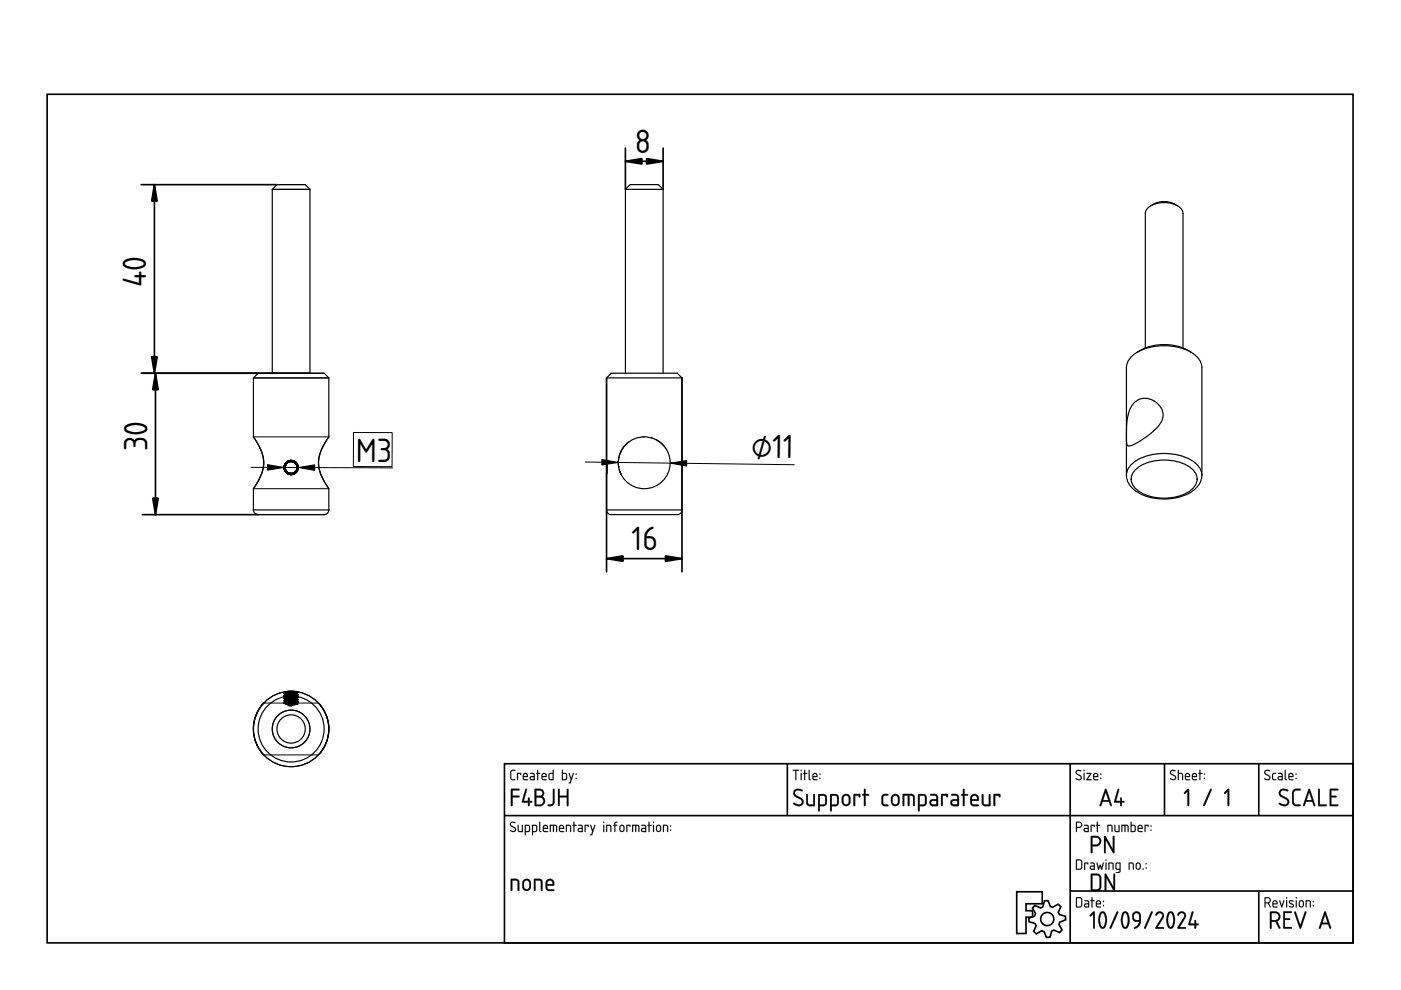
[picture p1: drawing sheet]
<svg xmlns="http://www.w3.org/2000/svg" width="297mm" height="210mm" viewBox="0 0 297 210" stroke-linecap="round" stroke-linejoin="round" font-family="sans-serif">
<defs><g id="words">
<g font-size="6.7">
<text x="134.6" y="32.5">8</text>
<text x="31" y="60.9" transform="rotate(-90 31 60.9)">40</text>
<text x="31.2" y="95.7" transform="rotate(-90 31.2 95.7)">30</text>
<text x="75.4" y="97.9">M3</text>
<text x="159.2" y="97.1" transform="rotate(1 159.2 97.1)">⌀11</text>
<text x="133.9" y="116.7">16</text>
</g>
</g></defs>
<g fill="none" stroke="#000" stroke-width=".35">
<path d="M10 20h276.9v179.9h-276.9zM107 161.9h179.9v38h-179.9zM107 172.9h179.9M166.9 161.9v11M226.9 161.9v38M246.9 161.9v11M266.9 161.9v11M215.6 189.1h5.4v2.5h-3.5v1.5h1.4v1.4h-1.4v3.4h-1.9zM219.4 192l1.2 .5 .5-.2 .3-1.3h.8l.5 1.2 .5 .2 1.1-.7 .6 .5-.5 1.2 .2 .5 1.3 .4v.7l-1.2 .5-.2 .5 .7 1.2-.5 .5-1.2-.5-.5 .2-.4 1.3-.7 .1-.5-1.3-.5-.2-1.2 .7-.5-.5 .5-1.2-.2-.5-1.3-.4-.1-.7 1.3-.5 .1-.5-.6-1.2zM226.9 188.9h60M266.9 188.9v11"/>
<circle cx="222" cy="194.9" r="1.4"/>
</g>
<g fill="#000">
<path d="M108.2 174.4a.7 .7 0 0 1 1.1 .1h-.1a.48 .48 0 0 0-.5-.1 .48 .48 0 0 0-.3 .5l1 .8-.1 .6a.76 .76 0 0 1-1.2-.3l.9 .2 .2-.3-1.1-.9zM108.3 174.4l-.2 .6 .9 .5a.37 .37 0 0 1 .2 .6 .37 .37 0 0 1-.5 .1l-.5-.2v.2a.67 .67 0 0 0 .8 .2 .67 .67 0 0 0 .4-.7l-1.1-.9 .2-.4 .7 .1 .1-.1-.7-.2zM109.8 174.9l.2 .1v1.1l.6 .1v-1.2l.2-.1v1.5h-.6l-.3-.1zM109.8 174.9l.1 1.4 .9 .1v-1.5l-.1 .1v1.2h-.5l-.2-.1v-1.1zM111.5 175.1v1.1h.5l.1-1zM111.5 175.1l.7 .1-.1 1h-.6zM111.3 174.9h.8l.3 .4-.1 1-.8 .1-.1 .7-.1-.1zM111.3 174.9v2.1h.2v-.6h.5a.94 .94 0 0 0 .3-1.4zM113 175.1v1.1h.6v-1zM113 175.1l.7 .1-.1 1h-.6zM112.8 174.9h.9l.2 .4-.1 1-.8 .1-.1 .7-.1-.1zM112.8 174.9v2.1h.2v-.6h.5a.94 .94 0 0 0 .3-1.4zM114.3 174.2l.2 .1v1.7l.3 .3-.2 .1-.3-.3zM114.4 174.3l-.1 1.8 .1 .2 .2 .1-.1-2.1zM115.4 175.2l-.1 .3h.7l-.2-.4zM115.4 175.2a.36 .36 0 0 1 .4-.1 .36 .36 0 0 1 .2 .5h-.7zM115.3 175a.55 .55 0 0 1 .7 0 .55 .55 0 0 1 .1 .8l-.8-.1 .1 .4 .8 .2-.7 .1a.92 .92 0 0 1-.2-1.4zM115.3 175l-.2 .4 .1 .9 1 .1v-.2h-.8l-.1-.3v-.2h.9l-.1-.6-.5-.2zM116.6 174.9l1.4 .1 .1 .3v1.1l-.2-.1-.1-1.1-.3-.1v1.2l-.1 .1-.2-.1v-1.2h-.4v1.2l-.2 .1zM116.6 174.9v1.5l.2-.1v-1.2h.4l.2 1.3v-1.3h.5v1.2l.2 .1a1.36 1.36 0 0 0-.3-1.5zM118.8 175.2l-.1 .3h.7l-.2-.4zM118.8 175.2a.36 .36 0 0 1 .4-.1 .36 .36 0 0 1 .2 .5h-.7zM118.7 175a.56 .56 0 0 1 .7 0 .56 .56 0 0 1 .1 .8l-.8-.1 .1 .4 .8 .2-.7 .1a.92 .92 0 0 1-.2-1.4zM118.7 175l-.2 .4 .1 .9 1 .1v-.2h-.8l-.1-.3v-.2h.9l-.1-.6-.4-.2zM120 174.9h.7l.3 .1 .1 1.4-.2-.1-.1-1.1-.6-.1v1.2l-.2 .1zM120 174.9v1.5l.2-.1v-1.2l.7 .1 .1 1.2 .1-.7a.7 .7 0 0 0-.3-.8 .7 .7 0 0 0-.8 0zM121.6 174.2l.2 .1v.6l.5 .1-.5 .1v1.2l-.1 .1-.1-.1v-1.2l-.3-.1 .3-.1zM121.6 174.2v.7l-.2 .1 .2 .1 .1 1.3 .1-1.3 .4-.1-.4-.1v-.6zM122.7 175.8l.1 .4h.5v-.5zM122.7 175.8l.7-.1v.5h-.7zM122.6 174.9h.7l.3 .4-.1 1.1h-.6a.46 .46 0 0 1-.5-.4 .46 .46 0 0 1 .5-.5h.4v-.3l-.7-.1zM122.6 174.9v.1l.7 .2 .1 .4h-.5a.43 .43 0 0 0-.4 .4 .43 .43 0 0 0 .4 .4h.6l.1-1.1-.3-.4zM124 174.9l.8 .1-.1 .3-.1-.2h-.4v1.2l-.1 .1-.2-.1zM124 174.9l.1 1.5 .1-1.3h.4l.1 .2 .1-.3zM125.1 174.9l.3 .1 .3 1 .3-1 .1-.1 .1 .1-.8 2.1-.3-.1 .3-.1 .2-.6zM125.2 174.9l.4 1.4-.2 .6-.3 .1 .3 .1 .8-2.1h-.2l-.3 1-.4-1zM127.9 174.9l.2 .1v1.3l-.1 .1-.1-.1zM127.9 174.9l.1 1.5 .1-1.4zM127.9 174.4a.15 .15 0 0 1 .3 0 .15 .15 0 0 1-.3 0zM127.9 174.2v.3h.2v-.3zM128.5 174.9h.7l.3 .1 .1 1.4-.2-.1-.1-1.1-.6-.1v1.2l-.2 .1zM128.6 174.9v1.5l.1-.1v-1.2l.7 .1 .1 1.2 .1-.7a.7 .7 0 0 0-.2-.8 .7 .7 0 0 0-.8 0zM130.4 174.3l.5-.1v.2l-.4 .1v.4l.4 .1-.4 .1v1.2l-.2 .1-.1-1.3-.2-.1 .2-.1zM130.4 174.3l-.1 .6-.3 .1 .3 .1v1.3l.1-1.3 .5-.1-.5-.1 .1-.3 .4-.2v-.2zM131.6 175.2v.8l.5 .1 .1-.8-.2-.2zM131.6 175.1l.5 .1 .1 .6a.36 .36 0 0 1-.3 .4 .36 .36 0 0 1-.4-.3zM131.5 175a.55 .55 0 0 1 .6-.1 .55 .55 0 0 1 .3 .5l-.1 .8-.2 .2h-.5l-.3-.5v-.7zM131.5 175l-.1 .2-.1 .7a.53 .53 0 0 0 .6 .5 .53 .53 0 0 0 .5-.5l-.2-.9-.4-.1zM132.8 174.9l.9 .1-.1 .3-.1-.2h-.5v1.2l-.1 .1-.1-.1zM132.8 174.9l.1 1.5 .1-1.3h.5l.1 .2 .1-.3zM134 174.9l1.4 .1 .2 .3-.1 1.1-.2-.1v-1.1l-.4-.1v1.2l-.1 .1-.1-.1v-1.2h-.5v1.2l-.2 .1zM134.1 174.9l-.1 1.5 .2-.1v-1.2h.5l.1 1.3 .1-1.3h.4l.1 1.2 .1 .1a1.36 1.36 0 0 0-.2-1.5zM136.2 175.8l.1 .4h.5v-.5zM136.2 175.8l.6-.1v.5h-.6zM136 174.9h.8l.2 .4v1.1h-.7a.46 .46 0 0 1-.4-.4 .46 .46 0 0 1 .4-.5h.5v-.3l-.8-.1zM136 174.9v.1l.8 .2v.4h-.5a.43 .43 0 0 0-.4 .4 .43 .43 0 0 0 .4 .4h.7v-1.1l-.3-.4zM137.5 174.2l.2 .1v.6l.5 .1-.5 .1v1.2l-.1 .1-.1-.1v-1.2l-.2-.1 .2-.1zM137.5 174.2v.7l-.2 .1 .2 .1 .1 1.3 .1-1.3 .4-.1-.4-.1v-.6zM138.5 174.9l.2 .1v1.3l-.1 .1-.2-.1zM138.5 174.9l.1 1.5 .1-1.4zM138.4 174.4a.15 .15 0 0 1 .3 0 .15 .15 0 0 1-.3 0zM138.5 174.2v.3h.1v-.3zM139.4 175.2l-.1 .8 .5 .1 .1-.8-.2-.2zM139.4 175.1l.5 .1 .1 .6a.36 .36 0 0 1-.4 .4 .36 .36 0 0 1-.3-.3zM139.3 175a.55 .55 0 0 1 .6-.1 .55 .55 0 0 1 .3 .5l-.1 .8-.3 .2h-.4l-.3-.5v-.7zM139.3 175l-.2 .2v.7a.53 .53 0 0 0 .5 .5 .53 .53 0 0 0 .6-.5l-.2-.9-.4-.1zM140.6 174.9h.6l.4 .1v1.4l-.2-.1v-1.1l-.6-.1v1.2l-.2 .1zM140.6 174.9v1.5l.1-.1v-1.2l.7 .1 .2 1.2v-.7a.7 .7 0 0 0-.2-.8 .7 .7 0 0 0-.8 0zM142.1 175.9h.2v.3l-.2-.1zM142.1 175.9v.2h.1v-.2zM142.1 175h.2v.3h-.2zM142.1 175v.2h.2v-.2z"/>
<path d="M108.3 174.4a.64 .64 0 0 1 1 .1h-.1a.49 .49 0 0 0-.6-.1 .49 .49 0 0 0-.2 .5l.7 .5a.6 .6 0 0 1 .2 .8 .6 .6 0 0 1-.9 .1l-.3-.1 .1-.2a.51 .51 0 0 0 .6 .2 .51 .51 0 0 0 .4-.5l-1-.6-.1-.3zM109.8 174.9l.2 .1v1.1l.2 .1h.5v-1.2l.1-.1v1.5l-.9-.1zM111.5 175.1v1.1h.5l.2-1zM111.3 174.9a.77 .77 0 0 1 .9 .1 .77 .77 0 0 1 .2 .9l-.3 .5h-.6v.7h-.2zM113 175.1v1.1h.6l.1-1zM112.8 174.9a.77 .77 0 0 1 1 .1 .77 .77 0 0 1 .1 .9l-.2 .5h-.7v.7h-.2zM114.3 174.2l.2 .1v1.7l.3 .3-.2 .1-.3-.3zM115.4 175.2l-.1 .3h.7l-.2-.4zM115.3 175a.55 .55 0 0 1 .7 0 .55 .55 0 0 1 .1 .7h-.8l.1 .5 .8 .1-.7 .1a.91 .91 0 0 1-.2-1.4zM116.6 174.9h1.2a1.25 1.25 0 0 1 .2 1.5l-.1-1.2-.2-.1h-.2l-.1 1.3-.2-.1v-1.2h-.4v1.2l-.2 .1zM118.8 175.2l-.1 .3h.7l-.2-.4zM118.7 175a.55 .55 0 0 1 .7 0 .55 .55 0 0 1 .1 .7h-.8l.1 .5 .8 .1-.7 .1a.91 .91 0 0 1-.2-1.4zM120 174.9a.71 .71 0 0 1 .8 0 .71 .71 0 0 1 .3 .8l-.1 .7-.1-1.2-.7-.1v1.2l-.2 .1zM121.6 174.2l.2 .1v.6l.4 .1-.4 .1-.1 1.3-.1-1.3-.2-.1 .2-.1zM122.7 175.8l.1 .4h.5v-.5zM122.6 174.9h.7l.3 .4-.1 1.1h-.6a.44 .44 0 0 1-.4-.4 .44 .44 0 0 1 .4-.5h.4v-.3l-.7-.1zM124 174.9l.8 .1-.1 .3-.1-.2h-.4l-.1 1.3zM125.2 174.9l.1 .1 .4 1 .3-1h.2l-.8 2.1-.3-.1 .3-.1 .2-.6zM127.9 174.9l.2 .1-.1 1.4zM127.9 174.4a.15 .15 0 0 1 .3 0 .15 .15 0 0 1-.3 0zM128.5 174.9a.71 .71 0 0 1 .9 0 .71 .71 0 0 1 .2 .8l-.1 .7-.1-1.2-.7-.1v1.2l-.2 .1zM130.4 174.3l.5-.1v.2l-.4 .2v.3l.4 .1-.4 .1-.2 1.3-.1-1.3-.2-.1 .2-.1zM131.6 175.2l-.1 .7a.34 .34 0 0 0 .4 .3 .34 .34 0 0 0 .3-.4l-.1-.6zM131.5 175l.6-.1a.93 .93 0 0 1 0 1.5h-.4a.96 .96 0 0 1-.2-1.4zM132.8 174.9l.9 .1-.1 .3-.1-.2h-.5l-.1 1.3zM134.1 174.9h1.2a1.25 1.25 0 0 1 .2 1.5l-.2-1.2-.2-.1h-.2l-.1 1.3-.1-.1v-1.2h-.5v1.2l-.2 .1zM136.2 175.8l.1 .4h.5v-.5zM136 174.9h.7l.3 .4v1.1h-.7a.44 .44 0 0 1-.4-.4 .44 .44 0 0 1 .4-.5h.5v-.3l-.8-.1zM137.5 174.2l.2 .1v.6l.5 .1-.5 .1-.1 1.3-.1-1.3-.2-.1 .2-.1zM138.5 174.9l.2 .1-.1 1.4zM138.4 174.4a.15 .15 0 0 1 .3 0 .15 .15 0 0 1-.3 0zM139.4 175.2l-.1 .7a.34 .34 0 0 0 .3 .3 .34 .34 0 0 0 .4-.4l-.1-.6zM139.3 175l.6-.1a.93 .93 0 0 1-.1 1.5h-.4a.96 .96 0 0 1-.1-1.4zM140.6 174.9a.71 .71 0 0 1 .8 0 .71 .71 0 0 1 .3 .8l-.1 .7-.2-1.2-.6-.1v1.2l-.2 .1zM142.1 175.9h.2v.2h-.2zM142.1 175h.2v.3h-.2z"/>
<path d="M108.4 167.3l1.6-.1 .2 .2-.2 .2h-1.3v1.1h1.3l.2 .2-.2 .2h-1.3v1.6l-.2 .2-.2-.2zM111.4 167.3h.3v.1l-.7 2.4h.9v-.5l.2-.2 .2 .2v.5h.4l.1 .2-.5 .2v.5l-.2 .2-.2-.2v-.5h-1.1l-.2-.2zM113.4 167.3l.9-.1a.93 .93 0 0 1 1 .6 .93 .93 0 0 1-.3 1.1 1.11 1.11 0 0 1 .5 1.2 1.11 1.11 0 0 1-.9 .8h-1.2zM113.7 169.1v1.5h.8a.74 .74 0 0 0 .7-.8 .74 .74 0 0 0-.7-.7zM113.7 167.6v1.1h.8a.56 .56 0 0 0 .5-.5 .56 .56 0 0 0-.6-.6zM117.3 167.3h.2l.1 .1v2.6a.91 .91 0 0 1-.5 .8 .91 .91 0 0 1-1-.1l.2-.1a.66 .66 0 0 0 .9-.6zM118.4 167.3h.2l.1 .1v1.3h1.5v-1.3v-.1h.3v3.6h-.3v-.2v-1.6h-1.5v1.6l-.1 .2h-.2z"/>
<path d="M108.4 167.3l1.6-.1 .2 .2-.2 .2h-1.3v1.1h1.3l.2 .2-.2 .2h-1.3v1.6l-.2 .2-.2-.2zM108.4 167.3l-.1 3.4 .2 .2 .2-.2v-1.7h1.3l.1-.1-.1-.2h-1.3v-1.1h1.3l.1-.2-.1-.1zM111.4 167.2l.3 .1 .1 .1-.8 2.4h.9v-.5l.2-.2 .2 .2v.5h.4l.2 .2-.2 .2h-.4v.5l-.2 .2-.2-.2v-.5h-1.1l-.2-.2zM111.5 167.3l-.8 2.7 .1 .2h1.2v.5l.1 .2 .2-.2v-.6l.5-.1-.1-.2h-.4l-.1-.6-.2-.1v.7h-1l.7-2.4v-.1zM113.4 167.2h1.2l.4 .2a.88 .88 0 0 1 0 1.5 1.11 1.11 0 0 1 .6 1.2 1.11 1.11 0 0 1-1 .9l-1.2-.1-.1-3.4zM113.4 167.3v3.6h1.2a1.08 1.08 0 0 0 .9-.9 1.08 1.08 0 0 0-.5-1.1 .9 .9 0 0 0 .3-1.1 .9 .9 0 0 0-1-.5zM113.7 169.1v1.5h.8a.73 .73 0 0 0 .6-.5 .73 .73 0 0 0-.1-.7l-.3-.2zM113.7 169.1h.8a.77 .77 0 0 1 .7 .7 .77 .77 0 0 1-.7 .8h-.8zM113.7 167.6v1.1h.8a.53 .53 0 0 0 .5-.5 .53 .53 0 0 0-.6-.6zM113.7 167.6h.7a.58 .58 0 0 1 .6 .6 .58 .58 0 0 1-.5 .5h-.8zM117.3 167.3h.2l.1 .1v2.6a.92 .92 0 0 1-.5 .9 .92 .92 0 0 1-1-.2l.2-.2a.63 .63 0 0 0 .9-.5zM117.3 167.3l-.1 2.9-.2 .3-.9 .2a.89 .89 0 0 0 1.5-.7v-2.6zM118.3 167.3h.3l.1 .1v1.3h1.5v-1.3v-.1h.3v3.6h-.3v-.2v-1.6h-1.5v1.6l-.1 .2h-.3zM118.4 167.3v3.6l.2-.2v-1.7h1.6v1.7l.3 .2v-3.6l-.3 .1v1.3h-1.6v-1.3v-.1z"/>
<path d="M108.3 163.4l.9-.2v.2l-.6 .1-.2 .1v1.3l.2 .3h.6l.1 .2h-.8l-.3-.3v-1.4zM109.6 163.9l.9 .1-.1 .3-.1-.2h-.5l-.1 1.3zM111.1 164.2v.3h.6l-.2-.4zM111 164a.55 .55 0 0 1 .8 0 .55 .55 0 0 1 0 .8h-.7l.1 .4 .7 .1-.6 .1a.91 .91 0 0 1-.3-1.4zM112.6 164.8v.4h.6v-.4zM112.4 163.9h.7l.3 .4-.1 1.1h-.6a.44 .44 0 0 1-.4-.4 .44 .44 0 0 1 .4-.5h.5l-.1-.3-.7-.1zM113.9 163.2l.2 .1v.6l.4 .1-.4 .1-.1 1.3-.1-1.3-.2-.1 .2-.1zM115.1 164.2l-.1 .3h.7l-.2-.4zM115 164a.55 .55 0 0 1 .7 0 .55 .55 0 0 1 .1 .8h-.8l.1 .4 .8 .1-.7 .1a.91 .91 0 0 1-.2-1.4zM116.6 164.1l-.1 .1a.63 .63 0 0 0 0 .7 .63 .63 0 0 0 .7 .3v-1.1zM116.4 164l.8-.1v-.6l.2-.1v2.2h-.8l-.3-.2zM119.3 164.1v1.1h.5a.78 .78 0 0 0 .2-1zM119.2 163.2l.1 .1v.6h.7l.2 .3v.8l-.2 .4-.9-.1zM120.6 163.9l.2 .1 .3 1 .4-1h.2l-.8 2.1-.3-.1 .2-.1 .2-.6zM122.1 164.9h.1v.2h-.1zM122.1 164h.1v.3h-.1z"/>
<path d="M108.3 163.3l1-.1v.2l-.7 .1-.2 .1v1.3l.1 .2 .8 .1v.2h-.8l-.3-.3v-1.4zM108.4 163.4l-.2 .3v1.4l.3 .3h.7v-.2h-.6l-.2-.3v-1.3l.2-.2h.6v-.2zM109.6 163.9l.9 .1-.1 .3-.1-.2h-.5v1.2l-.1 .1-.1-.1zM109.7 163.9v1.5l.1-1.3h.5l.1 .2 .1-.3zM111.1 164.2v.3h.6l-.2-.4zM111.1 164.2a.36 .36 0 0 1 .5-.1 .36 .36 0 0 1 .1 .5h-.7zM111 164a.55 .55 0 0 1 .8 0 .55 .55 0 0 1 0 .8h-.7v.3l.9 .2-.7 .1a.92 .92 0 0 1-.3-1.4zM111 164l-.2 .4 .2 .9 .9 .1v-.1l-.8-.1-.1-.3v-.2h.9l-.1-.6-.4-.2zM112.6 164.8v.4h.6v-.4zM112.5 164.8l.7-.1v.5h-.6zM112.4 163.9h.7l.3 .4v1.1h-.7a.46 .46 0 0 1-.4-.4 .46 .46 0 0 1 .4-.5h.5l-.1-.3-.7-.1zM112.4 163.9v.2l.8 .1v.4h-.5a.43 .43 0 0 0-.4 .4 .43 .43 0 0 0 .4 .4h.6l.1-1.1-.3-.4zM113.9 163.2l.2 .1v.6l.5 .1-.5 .1v1.2l-.1 .1-.1-.1v-1.2l-.3-.1 .3-.1zM113.9 163.3v.6l-.2 .1 .2 .1 .1 1.3 .1-1.3 .4-.1-.4-.1v-.6zM115.1 164.2l-.1 .3h.7l-.2-.4zM115.1 164.2a.36 .36 0 0 1 .4-.1 .36 .36 0 0 1 .2 .5h-.7zM115 164a.55 .55 0 0 1 .8 0 .55 .55 0 0 1 0 .8h-.8l.1 .3 .8 .2-.7 .1a.92 .92 0 0 1-.2-1.4zM115 164l-.2 .4 .1 .9 1 .1v-.1l-.8-.1-.1-.3v-.2h.9l-.1-.6-.4-.2zM116.6 164.1l-.1 1 .7 .1v-1.1zM116.6 164.1h.6v1.1h-.3a.65 .65 0 0 1-.3-1.1zM116.4 164l.8-.1v-.6l.2-.1v2.2h-.8l-.3-.2zM116.4 164l-.1 1.2 .3 .2h.7l.1-2.1h-.2v.6zM119.3 164.1v1.1h.5a.76 .76 0 0 0 0-1.1zM119.3 164.1h.5a.73 .73 0 0 1 .2 1l-.7 .1zM119.1 163.2l.3 .1-.1 .6h.7l.2 .3v1l-.2 .2-.9-.1zM119.2 163.2l-.1 2.1 .9 .1 .2-.4v-.8l-.2-.3h-.7v-.6zM120.6 163.9l.2 .1 .3 1 .3-1 .2-.1 .1 .1-.8 2.1-.3-.1 .2-.1 .2-.6zM120.6 163.9l.4 1.4-.2 .6-.2 .1 .3 .1 .8-2.1h-.2l-.4 1-.3-1zM122 164.9h.2v.3h-.2zM122.1 164.9v.2h.1v-.2zM122 164h.2v.3h-.2zM122.1 164v.2l.1 .1v-.3z"/>
<path d="M168.1 163.2h1.2l.1 .1-.6 .1 .1 1.9-.2 .1-.1-.1v-1.9h-.5zM168.1 163.2v.2h.5l.1 2 .1-2 .6-.1zM169.8 163.9l.2 .1v1.3l-.1 .1-.2-.1zM169.8 163.9l.1 1.5 .1-1.4zM169.7 163.4a.15 .15 0 0 1 .3 0 .15 .15 0 0 1-.3 0zM169.8 163.2v.3h.1v-.3zM170.5 163.2l.2 .1v.6l.5 .1-.5 .1v1.2l-.1 .1-.1-.1v-1.2l-.2-.1 .2-.1zM170.5 163.3v.6l-.2 .1 .2 .1 .1 1.3 .1-1.3 .4-.1-.4-.1v-.6zM171.5 163.2l.2 .1v1.7l.2 .3-.1 .1-.4-.3zM171.5 163.3v1.8v.2l.3 .1-.1-2.1zM172.5 164.2l-.1 .3h.7l-.2-.4zM172.5 164.2a.36 .36 0 0 1 .5-.1 .36 .36 0 0 1 .1 .5h-.7zM172.4 164a.55 .55 0 0 1 .8 0 .55 .55 0 0 1 0 .8h-.8l.1 .3 .8 .2-.6 .1a.92 .92 0 0 1-.3-1.4zM172.4 164l-.2 .4 .2 .9 .9 .1v-.1l-.8-.1-.1-.3v-.2h.9l-.1-.6-.4-.2zM173.8 164.9h.1v.3h-.1zM173.8 164.9v.2h.1v-.2zM173.8 164h.1l.1 .3h-.2zM173.8 164v.2l.1 .1v-.3z"/>
<path d="M168.1 163.2l1.3 .1-.6 .1-.1 2-.1-2h-.5zM169.8 163.9l.2 .1-.1 1.4zM169.8 163.4a.14 .14 0 0 1 .2 0 .14 .14 0 0 1-.2 0zM170.5 163.2l.2 .1v.6l.5 .1-.5 .1-.1 1.3-.1-1.3-.2-.1 .2-.1zM171.5 163.2l.2 .1v1.7l.2 .3-.1 .1-.3-.3zM172.5 164.2l-.1 .3h.7l-.2-.4zM172.4 164a.55 .55 0 0 1 .8 0 .55 .55 0 0 1 0 .8h-.8l.1 .4 .8 .1-.6 .1a.91 .91 0 0 1-.3-1.4zM173.8 164.9h.1v.2h-.1zM173.8 164h.1v.3h-.1z"/>
<path d="M168.4 167.5a1.41 1.41 0 0 1 1.8 .1l-.2 .2a.91 .91 0 0 0-1.4 .4l.3 .5a1.92 1.92 0 0 1 1.5 1v.6l-.3 .4a1.47 1.47 0 0 1-2-.3l.3-.2 1.1 .3h.2l.3-.3a.55 .55 0 0 0-.4-.7l-1.3-.8-.2-.5zM168.5 167.5a.91 .91 0 0 0 .2 1.5l1 .5a.64 .64 0 0 1 .2 .9 .64 .64 0 0 1-1 .1l-.5-.3-.2 .2 .1 .2a1.13 1.13 0 0 0 1.3 .3 1.13 1.13 0 0 0 .7-1.2l-.5-.6-.9-.4a.56 .56 0 0 1-.3-.9l.3-.2 1.1 .1 .2-.1-.2-.2-.9-.1zM171 168.4h.3v1.9l.4 .2 .7 .1v-2.1l.2-.2 .2 .3-.1 2.3-1.1 .1-.5-.3a3.6 3.6 0 0 1-.1-2.3zM171 168.4a3.7 3.7 0 0 0 .1 2.3l.5 .2h1.1l.1-2.3-.2-.2-.2 .1v2.1h-.7l-.4-.3v-1.7l-.1-.2zM173.8 168.7v1.9l.9-.1 .2-.3-.1-1.4zM173.8 168.7h.9l.2 .2 .1 1.3-.2 .4h-1zM173.5 168.4h1.3l.3 .2 .2 .5v1.4l-.5 .4h-1v.9l-.2 .3-.2-.3zM173.5 168.4v3.6h.3v-.2v-.9l1.2-.1a2.14 2.14 0 0 0 .3-1.9l-.1-.1a1.5 1.5 0 0 0-1.7-.4zM176.4 168.7v1.9l.9-.1 .2-.3-.1-1.4zM176.3 168.7h1l.2 .2v1.3l-.2 .4h-1zM176 168.4h1.3l.4 .2 .2 .5-.1 1.4-.4 .4h-1v.9l-.2 .3-.2-.3zM176.1 168.4v3.6h.2v-.2v-.9l1.2-.1a2.14 2.14 0 0 0 .3-1.9l-.1-.1a1.5 1.5 0 0 0-1.6-.4zM179 168.8l-.1 .3v.9a.58 .58 0 0 0 .8 .5l.2-.6v-.9l-.5-.3zM179 168.8l.4-.1 .4 .1 .2 .3v.8a.59 .59 0 0 1-.6 .7 .59 .59 0 0 1-.6-.6v-.9zM178.8 168.5a.92 .92 0 0 1 1-.1 .92 .92 0 0 1 .5 .8 1.53 1.53 0 0 1-.3 1.5l-.6 .2-.6-.2a1.81 1.81 0 0 1 0-2.2zM178.8 168.6l-.3 .6a1.4 1.4 0 0 0 .5 1.6 .89 .89 0 0 0 1.3-.8v-1l-.3-.4-.6-.2zM181 168.4l1.2-.1 .2 .2v.5l-.1 .1-.2-.1v-.3h-.8v2l-.2 .2-.2-.2zM181 168.4a4.3 4.3 0 0 0 .1 2.5l.2-.2v-2h.8l.2 .3 .1-.5-.2-.1zM183.2 167.3h.3v.1v1l.6-.1 .2 .2-.2 .2h-.6v2l-.2 .3-.2-.3 .1-2h-.4v-.2v-.1h.4zM183.2 167.3v1.1l-.4 .1 .4 .2v2l.1 .2 .2-.2v-2l.7-.2-.1-.1h-.6v-1zM187.1 168.5a1.11 1.11 0 0 1 1.3 0l-.1 .2a.86 .86 0 0 0-1 .5v1.2l1 .2 .1 .1a1.07 1.07 0 0 1-1.3 0 2.79 2.79 0 0 1 0-2.2zM187.1 168.6l-.2 .3a2.07 2.07 0 0 0 .3 1.9l1 .1 .1-.2-.2-.1-.7-.1a1.97 1.97 0 0 1 0-1.8h.8l.1-.2a1.12 1.12 0 0 0-1.2 .1zM189.5 168.8l-.2 .3v.9a.58 .58 0 0 0 .9 .5l.2-.6-.1-.9-.5-.3zM189.4 168.8l.4-.1 .4 .1 .2 .3v.8a.59 .59 0 0 1-.5 .7 .59 .59 0 0 1-.7-.6l.1-.9zM189.2 168.5a.94 .94 0 0 1 1.6 .7 1.53 1.53 0 0 1-.3 1.5l-.7 .2-.6-.2a1.81 1.81 0 0 1 0-2.2zM189.3 168.6l-.4 .6a1.4 1.4 0 0 0 .5 1.6 .89 .89 0 0 0 1.3-.8v-1l-.2-.4-.7-.2zM191.4 168.3h1.8l.5 .2a3 3 0 0 1 .2 2.4h-.3v-.2l-.1-1.9-.7-.1 .1 2-.2 .2-.3-.2 .1-2h-.8v2v.2h-.3zM191.4 168.4v2.5l.3-.2v-2h.8v2.1h.3v-.1v-2h.6l.2 .2v1.8l.2 .2 .1-.2v-1.2a.81 .81 0 0 0-.7-1.1zM195 168.7v1.9l.9-.1 .2-.3-.1-1.4zM195 168.7h.9l.2 .2v1.3l-.2 .4h-.9zM194.7 168.4h1.3l.3 .2 .2 .5-.1 1.4-.4 .4h-1v.9l-.2 .3-.2-.3zM194.7 168.4v3.6h.2l.1-.2v-.9l1.1-.1a2.14 2.14 0 0 0 .3-1.9v-.1a1.5 1.5 0 0 0-1.7-.4zM197.5 169.9v.4l.1 .2 .9 .1v-.8zM197.5 169.9l1-.1v.8l-1-.1-.1-.3zM197.3 168.4l1.1-.1 .5 .6v1.9l-.2 .2h-1a.77 .77 0 0 1-.7-.8 .77 .77 0 0 1 .8-.8h.7v-.5l-.2-.2h-1zM197.3 168.4v.2l1 .1 .2 .2v.6h-.7a.72 .72 0 0 0-.7 .7 .72 .72 0 0 0 .6 .7l1.1-.1v-1.9l-.4-.5zM199.6 168.4l1.2-.1 .2 .2v.5l-.2 .1-.1-.1-.1-.3h-.7v2l-.2 .2-.2-.2zM199.6 168.4a4.3 4.3 0 0 0 .1 2.5l.2-.2v-2h.8l.1 .3 .2-.5-.2-.1zM202 169.9l-.1 .4 .2 .2 .9 .1v-.8zM201.9 169.9l1.1-.1v.8l-1.1-.1-.1-.3zM201.7 168.4l1.1-.1 .5 .6v1.9l-.2 .2h-.9a.77 .77 0 0 1-.7-.8 .77 .77 0 0 1 .7-.8h.8l-.1-.5-.2-.2h-1zM201.7 168.4v.2l1 .1 .3 .2v.6h-.8a.72 .72 0 0 0-.7 .7 .72 .72 0 0 0 .7 .7l1.1-.1v-1.9l-.5-.5zM204.2 167.3h.3v.1v1l.6-.1 .2 .2-.2 .2h-.6v2l-.2 .3-.2-.3 .1-2h-.4v-.2v-.1h.4zM204.2 167.3v1.1l-.4 .1 .4 .2v2l.1 .2 .2-.2v-2l.7-.2-.1-.1h-.6v-1zM206.2 168.9l-.1 .6h1.1l-.1-.6a.61 .61 0 0 0-.9 0zM206.2 168.9a.59 .59 0 0 1 .7-.2 .59 .59 0 0 1 .3 .8h-1.2zM206 168.5a.94 .94 0 0 1 1.3 .1 .94 .94 0 0 1 .1 1.2h-1.3l.1 .7h1.1l.3 .3-.3 .2h-.9a.92 .92 0 0 1-.7-1.3 1.08 1.08 0 0 1 .3-1.1zM206 168.6a2.22 2.22 0 0 0-.1 2.1l.5 .2h.9l.2-.1-.2-.2-1.1-.1-.2-.4v-.3l1.5-.1v-.7l-.2-.4-.7-.2zM208.2 168.4h.3l.1 1.9 .3 .2 .8 .1-.1-2.1 .2-.2 .2 .3v2.3l-1.1 .1-.6-.3a3.6 3.6 0 0 1-.1-2.3zM208.2 168.4a3.7 3.7 0 0 0 .2 2.3l.5 .2h1l.1-2.3-.2-.2-.1 .1v2.1h-.8l-.4-.3v-1.7v-.2zM210.7 168.4l1.2-.1 .2 .2v.5l-.1 .1-.2-.1v-.3h-.8v2l-.2 .2-.2-.2zM210.7 168.4a4.3 4.3 0 0 0 .1 2.5l.2-.2v-2h.8l.2 .3 .1-.5-.2-.1z"/>
<path d="M168.4 167.5a1.41 1.41 0 0 1 1.8 .1l-.2 .2a.92 .92 0 0 0-1.5 .4l.4 .5a1.9 1.9 0 0 1 1.4 1 1.07 1.07 0 0 1-.5 1.2 1.07 1.07 0 0 1-1.2-.2l-.4-.2 .2-.3a1.19 1.19 0 0 0 1.6 0 .58 .58 0 0 0-.3-.7l-1.4-.9-.1-.4zM171 168.4h.2l.1 .2v1.7l.4 .3h.7v-2.1l.2-.1 .2 .2-.1 2.3h-1.1a.84 .84 0 0 1-.7-1.1zM173.8 168.7v1.9l1-.1 .1-.3v-1.2l-.2-.3zM173.5 168.4a1.38 1.38 0 0 1 1.8 .5v.2a1.71 1.71 0 0 1-.5 1.8h-1v1.1h-.3zM176.4 168.7v1.9l.9-.1 .2-.3v-1.2l-.2-.3zM176 168.4a1.38 1.38 0 0 1 1.8 .5v.2a1.71 1.71 0 0 1-.5 1.8h-.9l-.1 1.1h-.3zM179 168.8l-.1 .3-.1 .9a.57 .57 0 0 0 .6 .6 .57 .57 0 0 0 .6-.7l-.1-.8-.1-.3-.4-.1zM178.8 168.5a.92 .92 0 0 1 1.5 .7 1.51 1.51 0 0 1-.3 1.5 .92 .92 0 0 1-1 .1 .92 .92 0 0 1-.5-.8v-1zM181 168.4l1.2-.1 .2 .2-.1 .6-.2-.1v-.3h-.8v2l-.2 .2a3.9 3.9 0 0 1-.1-2.5zM183.2 167.3h.3v.1v1h.6l.2 .1-.2 .2h-.6v2l-.2 .2-.1-.2v-2l-.4-.2 .4-.1zM187.1 168.6a1.11 1.11 0 0 1 1.2-.1v.1a.86 .86 0 0 0-1.1 .6l.1 1.2 .1 .1 .9 .1v.1a.96 .96 0 0 1-1.2 .1 .96 .96 0 0 1-.2-1.2v-.7zM189.5 168.8l-.2 .3v.9a.57 .57 0 0 0 .6 .6 .57 .57 0 0 0 .5-.7v-.8l-.2-.3-.4-.1zM189.2 168.5a.92 .92 0 0 1 1.5 .7 1.51 1.51 0 0 1-.3 1.5 .92 .92 0 0 1-.9 .1 .92 .92 0 0 1-.6-.8v-1zM191.4 168.4l1.8-.1a.84 .84 0 0 1 .7 1.2v1.2l-.1 .2-.2-.2v-1.8l-.3-.2h-.5v2v.2h-.3v-2.2h-.8v2v.2h-.3zM195 168.7v1.9l.9-.1 .2-.3v-1.2l-.2-.3zM194.7 168.4a1.38 1.38 0 0 1 1.8 .5v.2a1.71 1.71 0 0 1-.5 1.8h-1l-.1 1.1h-.2zM197.5 169.9l-.1 .4 .2 .2 .9 .1v-.8zM197.3 168.4h1.1l.5 .5v1.9l-.2 .1h-1a.74 .74 0 0 1-.7-.7 .74 .74 0 0 1 .8-.8h.7v-.5l-.2-.2-1-.1zM199.6 168.4l1.2-.1 .2 .2-.2 .6-.1-.1-.1-.3h-.7v2l-.2 .2a3.9 3.9 0 0 1-.1-2.5zM201.9 169.9v.4l.2 .2 .9 .1v-.8zM201.7 168.4h1.1l.5 .5v1.9l-.2 .1h-.9a.74 .74 0 0 1-.7-.7 .74 .74 0 0 1 .7-.8h.8l-.1-.5-.2-.2-1-.1zM204.2 167.3h.3v.1v1h.6l.2 .1-.2 .2h-.6v2l-.2 .2-.1-.2v-2l-.4-.2 .4-.1zM206.2 168.9l-.1 .6h1.1a.58 .58 0 0 0-.3-.7 .58 .58 0 0 0-.7 .1zM206 168.6a.92 .92 0 0 1 1.2 0 .92 .92 0 0 1 .2 1.2h-1.3l.1 .7 1.1 .1 .2 .2-.2 .1h-.9a.89 .89 0 0 1-.7-1.2 1.14 1.14 0 0 1 .3-1.1zM208.2 168.4h.3v.2v1.7l.4 .3h.8v-2.1l.1-.1 .2 .2v2.3h-1.1a.84 .84 0 0 1-.7-1.1zM210.7 168.4l1.2-.1 .2 .2-.1 .6-.2-.1v-.3h-.8v2l-.2 .2a3.9 3.9 0 0 1-.1-2.5z"/>
<path d="M228.2 163.4a.7 .7 0 0 1 1 .1v.1a.48 .48 0 0 0-.6-.1 .48 .48 0 0 0-.3 .4l1 .8-.1 .6a.76 .76 0 0 1-1.1-.3l.8 .2 .2-.3-1-.9zM228.2 163.4l-.1 .6 .8 .6a.37 .37 0 0 1 .2 .5 .37 .37 0 0 1-.5 .1l-.4-.2-.1 .2a.67 .67 0 0 0 .8 .2 .67 .67 0 0 0 .4-.7l-1-.9 .1-.4 .8 .1v-.1l-.6-.2zM229.8 163.9l.2 .1v1.3l-.2 .1-.1-.1zM229.8 163.9v1.5l.1-1.4zM229.7 163.4a.15 .15 0 0 1 .3 0 .15 .15 0 0 1-.3 0zM229.8 163.2v.3h.1v-.3zM230.3 163.9h1.1l-.8 1.3h.7l.1 .2h-1.1l.8-1.3h-.7zM230.4 163.9v.2h.7l-.7 1.3h1l-.1-.2h-.7l.8-1.3zM232 164.2v.3h.6l-.1-.4zM232 164.2a.36 .36 0 0 1 .5-.1 .36 .36 0 0 1 .1 .5h-.6zM231.9 164a.55 .55 0 0 1 .8 0 .55 .55 0 0 1 .1 .8h-.8v.3l.9 .2-.7 .1a.92 .92 0 0 1-.3-1.4zM232 164l-.2 .4 .1 .9 .9 .1v-.1l-.7-.1-.1-.3v-.2h.8l-.1-.6-.4-.2zM233.3 164.9h.2v.3h-.2zM233.3 164.9v.2h.2v-.2zM233.3 164h.2v.3h-.2zM233.3 164v.2l.2 .1v-.3z"/>
<path d="M228.2 163.4a.64 .64 0 0 1 1 .1 .49 .49 0 0 0-.6-.1 .49 .49 0 0 0-.3 .6l.7 .4a.6 .6 0 0 1 .3 .8 .6 .6 0 0 1-1 .1l-.2-.1 .1-.2a.51 .51 0 0 0 .6 .2 .51 .51 0 0 0 .3-.5l-.9-.6-.2-.3zM229.8 163.9l.2 .1-.2 1.4zM229.7 163.4a.15 .15 0 0 1 .3 0 .15 .15 0 0 1-.3 0zM230.3 163.9h1.1l-.8 1.3h.7l.1 .2h-1l.7-1.3h-.7zM232 164.2v.3h.6l-.1-.4zM231.9 164a.55 .55 0 0 1 .8 0 .55 .55 0 0 1 .1 .8h-.8l.1 .4 .8 .1-.7 .1a.91 .91 0 0 1-.3-1.4zM233.3 164.9h.2v.2h-.2zM233.3 164h.2v.3h-.2z"/>
<path d="M228.3 174.4v.9h.5a.45 .45 0 0 0 .4-.5 .45 .45 0 0 0-.4-.4zM228.2 174.2h.6a.66 .66 0 0 1 .6 .7 .66 .66 0 0 1-.6 .6h-.5v.8l-.2 .1zM230 175.8l.1 .4h.5v-.5zM229.9 174.9h.7l.2 .4v1.1h-.6a.44 .44 0 0 1-.5-.4 .44 .44 0 0 1 .5-.5h.4v-.3l-.7-.1zM231.3 174.9l.8 .1-.1 .3-.1-.2h-.5l-.1 1.3zM232.6 174.2l.2 .1v.6l.4 .1-.4 .1-.1 1.3-.1-1.3-.3-.1 .3-.1zM234.8 174.9a.71 .71 0 0 1 .9 0 .71 .71 0 0 1 .2 .8l-.1 .7-.1-1.2-.7-.1v1.2l-.2 .1zM236.3 174.9l.2 .1v1.1l.2 .1h.5v-1.2l.1-.1v1.5l-.9-.1zM237.8 174.9h1.2a1.25 1.25 0 0 1 .2 1.5l-.1-1.2-.3-.1h-.2l-.1 1.3-.1-.1v-1.2h-.4v1.2l-.2 .1zM239.9 175.1v1.1h.4a.78 .78 0 0 0 .2-1zM239.7 174.2l.2 .1v.6h.7l.2 .3v.8l-.3 .4-.8-.1zM241.5 175.2l-.1 .3h.7l-.2-.4zM241.4 175a.55 .55 0 0 1 .7 0 .55 .55 0 0 1 .1 .7h-.8l.1 .5 .8 .1-.7 .1a.91 .91 0 0 1-.2-1.4zM242.7 174.9l.9 .1-.1 .3-.2-.2h-.4l-.1 1.3zM243.9 175.9h.2v.2h-.2zM243.9 175h.2v.3h-.2z"/>
<path d="M228.3 174.4v.9h.5a.43 .43 0 0 0 .4-.5 .43 .43 0 0 0-.4-.4zM228.3 174.4h.5a.46 .46 0 0 1 .4 .4 .46 .46 0 0 1-.4 .5h-.5zM228.1 174.2h.9l.3 .2a.67 .67 0 0 1 .1 .7 .67 .67 0 0 1-.6 .5l-.5-.1 .1 .8-.3 .1zM228.2 174.3v2.1l.1-.9a.87 .87 0 0 0 1-.3v.1a.66 .66 0 0 0-.5-1.1zM230 175.8l.1 .4h.5v-.5zM230 175.8l.6-.1v.5h-.6zM229.9 174.9h.7l.3 .4-.1 1.1h-.6a.46 .46 0 0 1-.5-.4 .46 .46 0 0 1 .5-.5h.4v-.3l-.7-.1zM229.9 174.9v.1l.7 .2v.4h-.4a.43 .43 0 0 0-.4 .4 .43 .43 0 0 0 .4 .4h.6v-1.1l-.2-.4zM231.2 174.9l.9 .1-.1 .3-.1-.2h-.5l.1 1.2-.2 .1-.1-.1zM231.3 174.9v1.5l.1-1.3h.5l.1 .2 .1-.3zM232.6 174.2l.2 .1v.6l.4 .1-.4 .1v1.2l-.1 .1-.2-.1 .1-1.2-.3-.1 .3-.1zM232.6 174.2v.7l-.2 .1 .2 .1 .1 1.3 .1-1.3 .4-.1-.4-.1v-.6zM234.8 174.9h.7l.3 .1 .1 1.4-.2-.1-.1-1.1-.6-.1v1.2l-.2 .1zM234.8 174.9v1.5l.2-.1v-1.2l.7 .1 .1 1.2 .1-.7a.7 .7 0 0 0-.3-.8 .7 .7 0 0 0-.8 0zM236.3 174.9l.2 .1v1.1l.6 .1v-1.2l.3-.1v1.5h-.7l-.3-.1zM236.3 174.9l.1 1.4 .9 .1v-1.5l-.1 .1v1.2h-.5l-.2-.1v-1.1zM237.8 174.9l1.4 .1 .1 .3v1.1l-.2-.1-.1-1.1-.4-.1v1.2l-.1 .1-.1-.1v-1.2h-.4v1.2l-.2 .1zM237.8 174.9v1.5l.1-.1v-1.2h.5l.1 1.3 .1-1.3h.4l.1 1.2 .2 .1a1.36 1.36 0 0 0-.3-1.5zM239.9 175.1v1.1h.4a.76 .76 0 0 0 .1-1.1zM239.9 175.1h.5a.73 .73 0 0 1 .2 1l-.7 .1zM239.7 174.2l.2 .1v.6h.7l.2 .2v1.1l-.3 .2-.8-.1zM239.7 174.2v2.1l.8 .1 .3-.4v-.8l-.2-.3h-.7v-.6zM241.5 175.2l-.1 .3h.7l-.2-.4zM241.5 175.2a.36 .36 0 0 1 .4-.1 .36 .36 0 0 1 .2 .5h-.7zM241.4 175a.56 .56 0 0 1 .7 0 .56 .56 0 0 1 .1 .8l-.8-.1 .1 .4 .8 .2-.7 .1a.92 .92 0 0 1-.2-1.4zM241.4 175l-.2 .4 .1 .9 .9 .1v-.2h-.7l-.1-.3v-.2h.8l-.1-.6-.4-.2zM242.7 174.9l.9 .1-.1 .3-.2-.2h-.4v1.2l-.1 .1-.1-.1zM242.7 174.9l.1 1.5 .1-1.3h.5l.1 .2v-.3zM243.9 175.9h.2v.3l-.2-.1zM244 175.9v.2h.1v-.2zM243.9 175h.2v.3h-.2zM244 175v.2h.1v-.2z"/>
<path d="M231.6 177.6v1.5h.8a.75 .75 0 0 0 .7-.8 .75 .75 0 0 0-.8-.7zM231.3 177.3l.2-.1a1.69 1.69 0 0 1 1.7 .4 1.1 1.1 0 0 1 .2 1.2 1.1 1.1 0 0 1-1 .6h-.8v1.3v.2h-.3zM234.1 177.3h.3l1.5 2.8v-2.7l.1-.1h.2v3.6l-.3-.1-1.5-2.7v2.6v.2h-.3z"/>
<path d="M231.6 177.6v1.5h.8a.72 .72 0 0 0 .7-.8 .72 .72 0 0 0-.8-.7zM231.6 177.6h.7a.77 .77 0 0 1 .8 .7 .77 .77 0 0 1-.7 .8h-.8zM231.3 177.3l.2-.1a1.72 1.72 0 0 1 1.7 .4 1.11 1.11 0 0 1 .2 1.2 1.11 1.11 0 0 1-1 .7l-.8-.1 .1 1.3-.1 .2h-.3zM231.3 177.3v3.4l.1 .2 .2-.2v-1.3a1.49 1.49 0 0 0 1.7-.4 1.1 1.1 0 0 0-.9-1.7zM234.1 177.3h.4l1.4 2.8v-2.7l.1-.1h.3v3.6l-.4-.1-1.4-2.7v2.6l-.1 .2h-.3zM234.1 177.3v3.5l.3-.1v-2.7l1.6 2.8h.2v-3.5l-.2 .1v2.7l-1.6-2.8z"/>
<path d="M234.3 167.3l.3 .1 1.1 3.2-.1 .4-.3-.2-.2-.8h-1.3l-.4 .9h-.2l-.1-.1zM234.4 167.3l-1.2 3.5 .1 .1 .2-.1 .2-.8h1.4l.5 .9 .1-.2-1.1-3.3zM234.4 168l-.5 1.7h1.1zM234.4 167.9l.6 1.8h-1.2zM237 167.2l.3 .1v.1l-.7 2.4h.9v-.5l.2-.2 .2 .2v.5h.3l.2 .2-.2 .2h-.3v.5l-.2 .2-.2-.2v-.5h-1.1l-.2-.2zM237 167.3l-.8 2.7 .2 .2h1.1v.5l.2 .2 .1-.2v-.6l.6-.1-.2-.2h-.4v-.6l-.2-.1-.1 .7h-.9l.7-2.4-.1-.1z"/>
<path d="M234.3 167.3l.3 .1 1.1 3.3-.1 .2-.5-.9h-1.3l-.4 .9-.3-.1zM234.4 168l-.5 1.7h1.1zM237 167.3h.3v.1l-.7 2.4h.9v-.5l.2-.2 .2 .2v.5h.3l.2 .2-.5 .2v.5l-.2 .2-.2-.2v-.5h-1.1l-.2-.2z"/>
<path d="M248.2 163.4a.7 .7 0 0 1 1 .1l-.1 .1a.48 .48 0 0 0-.5-.1 .48 .48 0 0 0-.3 .4l1 .8-.1 .6a.76 .76 0 0 1-1.1-.3l.8 .2 .2-.3-1-.9zM248.2 163.4l-.1 .6 .8 .6a.37 .37 0 0 1 .2 .5 .37 .37 0 0 1-.5 .1l-.5-.2v.2a.67 .67 0 0 0 .8 .2 .67 .67 0 0 0 .4-.7l-1.1-.9 .2-.4 .7 .1 .1-.1-.6-.2zM249.7 163.2h.2v.7h.7l.2 .2v1.3l-.2-.1-.1-1.1-.5-.1v1.2l-.3 .1zM249.8 163.3v2.1l.1-.1v-1.2h.5l.2 .1v1.1l.2 .1v-1.3l-.2-.2h-.7v-.6zM251.5 164.2l-.1 .3h.7l-.2-.4zM251.5 164.2a.36 .36 0 0 1 .4-.1 .36 .36 0 0 1 .2 .5h-.7zM251.4 164a.56 .56 0 0 1 .8 0 .56 .56 0 0 1 0 .8h-.8l.1 .3 .8 .2-.6 .1a.92 .92 0 0 1-.3-1.4zM251.4 164l-.2 .4 .1 .9 1 .1v-.1l-.8-.1-.1-.3v-.2h.9l-.1-.6-.4-.2zM253 164.2l-.1 .3h.7l-.2-.4zM253 164.2a.36 .36 0 0 1 .4-.1 .36 .36 0 0 1 .2 .5h-.7zM252.9 164a.56 .56 0 0 1 .7 0 .56 .56 0 0 1 .1 .8h-.8l.1 .3 .8 .2-.7 .1a.92 .92 0 0 1-.2-1.4zM252.9 164l-.2 .4 .1 .9 1 .1v-.1l-.8-.1-.1-.3v-.2h.9l-.1-.6-.4-.2zM254.3 163.2l.2 .1v.6l.5 .1-.5 .1v1.2l-.1 .1-.1-.1v-1.2l-.2-.1 .2-.1zM254.3 163.3v.6l-.2 .1 .2 .1 .1 1.3 .1-1.3 .4-.1-.4-.1v-.6zM255.3 164.9h.2v.3h-.2zM255.3 164.9v.2h.1v-.2zM255.3 164h.2v.3h-.2zM255.3 164v.2l.1 .1v-.3z"/>
<path d="M248.2 163.4a.64 .64 0 0 1 1 .1h-.1a.49 .49 0 0 0-.5-.1 .49 .49 0 0 0-.3 .6l.7 .4a.6 .6 0 0 1 .2 .8 .6 .6 0 0 1-.9 .1l-.2-.1v-.2a.51 .51 0 0 0 .6 .2 .51 .51 0 0 0 .4-.5l-.9-.6-.2-.3zM249.8 163.2h.1v.7h.7l.2 .2v1.3l-.2-.1v-1.1l-.2-.1h-.5v1.2l-.1 .1zM251.5 164.2l-.1 .3h.7l-.2-.4zM251.4 164a.55 .55 0 0 1 .7 0 .55 .55 0 0 1 .1 .8h-.8l.1 .4 .8 .1-.6 .1a.91 .91 0 0 1-.3-1.4zM253 164.2l-.1 .3h.7l-.2-.4zM252.9 164a.55 .55 0 0 1 .7 0 .55 .55 0 0 1 .1 .8h-.8l.1 .4 .8 .1-.7 .1a.91 .91 0 0 1-.2-1.4zM254.3 163.2l.2 .1v.6l.5 .1-.5 .1-.1 1.3-.1-1.3-.2-.1 .2-.1zM255.3 164.9h.1v.2h-.1zM255.3 164h.1l.1 .3h-.2z"/>
<path d="M251.7 167.3l.2-.1 .2 .2v3.3l-.2 .2-.2-.2 .1-2.9-.5 .5-.3-.1zM251.8 167.3l-.8 .9 .3 .1 .5-.5v2.9l.1 .2 .2-.2v-3.3v-.1zM256.6 167.3h.3v.2l-1.4 3.3-.4 .1v-.3zM256.6 167.3l-1.4 3.6 .2-.1 1.5-3.3-.1-.2zM260.2 167.3l.2-.1 .2 .2v3.3l-.2 .2-.2-.2 .1-2.9-.5 .5-.3-.1zM260.3 167.3l-.8 .9 .3 .1 .5-.5v2.9l.1 .2 .2-.2v-3.3v-.1z"/>
<path d="M251.8 167.3l.1-.1 .2 .2v3.3l-.2 .2-.1-.2v-2.9l-.5 .5-.3-.1zM256.6 167.3h.3v.2l-1.4 3.3-.4 .1v-.3zM260.3 167.3l.1-.1 .2 .2v3.3l-.2 .2-.1-.2v-2.9l-.5 .5-.3-.1z"/>
<path d="M268.2 163.4a.7 .7 0 0 1 1 .1l-.1 .1a.48 .48 0 0 0-.5-.1 .48 .48 0 0 0-.3 .4l1 .8-.1 .6a.76 .76 0 0 1-1.2-.3l.9 .2 .2-.3-1-.9zM268.2 163.4l-.1 .6 .8 .6a.37 .37 0 0 1 .2 .5 .37 .37 0 0 1-.5 .1l-.5-.2v.2a.67 .67 0 0 0 .8 .2 .67 .67 0 0 0 .4-.7l-1.1-.9 .2-.4 .7 .1 .1-.1-.6-.2zM269.8 164l.8-.1v.2l-.6 .1a.64 .64 0 0 0-.1 .7 .64 .64 0 0 0 .7 .3v.2h-.5l-.4-.2zM269.8 164a.83 .83 0 0 0-.1 .9 .83 .83 0 0 0 .8 .5v-.2h-.5a.76 .76 0 0 1 .2-1.1l.3-.1v-.1zM271.2 164.8v.4h.5v-.4zM271.1 164.8l.7-.1v.5h-.7zM271 163.9h.7l.3 .4-.1 1.1h-.6a.46 .46 0 0 1-.5-.4 .46 .46 0 0 1 .5-.5h.4v-.3l-.7-.1zM271 163.9v.2l.7 .1 .1 .4h-.5a.43 .43 0 0 0-.4 .4 .43 .43 0 0 0 .4 .4h.6l.1-1.1-.3-.4zM272.4 163.2l.2 .1v1.7l.2 .3-.1 .1-.3-.3zM272.4 163.3v1.8l.1 .2 .2 .1-.1-2.1zM273.4 164.2v.3h.6l-.1-.4zM273.4 164.2a.36 .36 0 0 1 .5-.1 .36 .36 0 0 1 .1 .5h-.6zM273.3 164a.56 .56 0 0 1 .8 0 .56 .56 0 0 1 .1 .8h-.8v.3l.9 .2-.7 .1a.92 .92 0 0 1-.3-1.4zM273.4 164l-.2 .4 .1 .9 .9 .1v-.1l-.7-.1-.1-.3v-.2h.8l-.1-.6-.4-.2zM274.7 164.9h.2v.3h-.2zM274.7 164.9v.2h.2l-.1-.2zM274.7 164h.2v.3h-.2zM274.7 164v.2l.2 .1v-.3z"/>
<path d="M268.2 163.4a.64 .64 0 0 1 1 .1h-.1a.49 .49 0 0 0-.5-.1 .49 .49 0 0 0-.3 .6l.7 .4a.6 .6 0 0 1 .2 .8 .6 .6 0 0 1-.9 .1l-.2-.1v-.2a.51 .51 0 0 0 .6 .2 .51 .51 0 0 0 .4-.5l-.9-.6-.2-.3zM269.8 164l.7-.1v.2a.44 .44 0 0 0-.5 0 .44 .44 0 0 0-.1 .5v.5l.7 .2a.55 .55 0 0 1-.7 .1 .55 .55 0 0 1-.2-.7zM271.1 164.8l.1 .4h.5v-.4zM271 163.9h.7l.3 .4-.1 1.1h-.6a.44 .44 0 0 1-.4-.4 .44 .44 0 0 1 .4-.5h.4v-.3l-.7-.1zM272.4 163.2l.2 .1v1.7l.2 .3-.1 .1-.3-.3zM273.4 164.2v.3h.6l-.1-.4zM273.3 164a.55 .55 0 0 1 .8 0 .55 .55 0 0 1 .1 .8h-.8l.1 .4 .8 .1-.7 .1a.91 .91 0 0 1-.3-1.4zM274.7 164.9h.2v.2h-.2zM274.7 164h.2v.3h-.2z"/>
<path d="M271.4 167.5a1.41 1.41 0 0 1 1.8 .1l-.2 .2a.91 .91 0 0 0-1.5 .4l.4 .5a1.92 1.92 0 0 1 1.4 1v.6l-.3 .4a1.47 1.47 0 0 1-1.9-.3l.2-.2 1.1 .3h.3l.2-.3a.55 .55 0 0 0-.3-.7l-1.4-.8-.1-.5zM271.4 167.5a.91 .91 0 0 0 .2 1.5l1 .5a.64 .64 0 0 1 .3 .9 .64 .64 0 0 1-1 .1l-.6-.3-.1 .2 .1 .2a1.13 1.13 0 0 0 1.3 .3 1.13 1.13 0 0 0 .7-1.2l-.5-.6-.9-.4a.56 .56 0 0 1-.3-.9l.3-.2 1.1 .1 .1-.1-.1-.2-1-.1zM274.2 167.5l.4-.3 1.1 .1v.3l-1 .1-.3 .2-.1 2.1 .2 .4 1.3 .2v.3h-1.3l-.5-.5-.1-2.3zM274.3 167.5l-.3 .6 .1 2.3 .5 .5h1l.1-.3h-.9l-.5-.3v-2.2l.3-.4 1-.1 .2-.2a1.48 1.48 0 0 0-1.5 .1zM277.5 167.3l.3 .1 1.1 3.2-.2 .4-.2-.2-.3-.8h-1.3l-.3 .9h-.3l-.1-.1zM277.5 167.3l-1.2 3.5 .2 .1 .1-.1 .3-.8h1.4l.4 .9 .1-.2-1.1-3.3zM277.5 168l-.5 1.7h1.1zM277.6 167.9l.6 1.8h-1.2zM279.5 167.3h.3v.1v3.2l1.3-.1 .2 .1v.3h-1.8zM279.5 167.3v3.6h1.7v-.3h-.1h-1.3v-3.2zM282 167.3h1.7v.3h-.1h-1.3v1.1h.9l.2 .2-.2 .2h-.9v1.5l1.3-.1 .1 .1v.3h-1.8zM282 167.3v3.6h1.7l-.1-.3h-1.4v-1.6h1l.2-.1-.2-.2h-1v-1.1h1.4l.1-.3z"/>
<path d="M271.4 167.5a1.41 1.41 0 0 1 1.7 .1l-.1 .2a.92 .92 0 0 0-1.5 .4l.4 .5a1.9 1.9 0 0 1 1.4 1 1.07 1.07 0 0 1-.5 1.2 1.07 1.07 0 0 1-1.3-.2l-.3-.2 .1-.3a1.19 1.19 0 0 0 1.6 0 .58 .58 0 0 0-.3-.7l-1.3-.9-.2-.4zM274.2 167.5a1.46 1.46 0 0 1 1.6-.1l-.2 .2-1 .1-.3 .4 .1 2.2 .4 .3h.9l-.1 .3h-1l-.6-.5-.1-2.3zM277.5 167.3l.2 .1 1.1 3.3-.1 .2-.5-.9h-1.3l-.3 .9-.3-.1zM277.6 168l-.6 1.7h1.1zM279.5 167.3h.3v.1v3.2h1.3h.2v.3h-1.8zM282 167.3h1.7v.2l-.1 .1h-1.3v1.1h.9l.2 .2-.2 .2h-.9v1.5h1.3h.1v.3h-1.7z"/>
<path d="M108.3 186.4l1.1-.1 .5 .2a3.5 3.5 0 0 1 .2 2.4h-.3l-.1-.2-.1-1.9-1-.1v2v.2h-.3zM108.3 186.4v2.4l.3-.1v-2h.8l.3 .2 .1 1.8 .1 .2 .2-.2v-1.3a.8 .8 0 0 0-.7-1.1zM111.3 186.8l-.2 .3v.9a.58 .58 0 0 0 .9 .4l.2-.5-.1-.9-.4-.3zM111.3 186.8l.4-.1 .4 .1 .1 .3v.8a.59 .59 0 0 1-.5 .7 .59 .59 0 0 1-.6-.6v-.9zM111.1 186.5a.92 .92 0 0 1 .9-.1 .92 .92 0 0 1 .6 .8 1.53 1.53 0 0 1-.3 1.5l-.6 .2-.7-.2a1.81 1.81 0 0 1 .1-2.2zM111.1 186.5l-.3 .7a1.4 1.4 0 0 0 .4 1.6 .89 .89 0 0 0 1.3-.8v-1l-.2-.4-.7-.3zM113.2 186.4l1.1-.1 .6 .2a3.5 3.5 0 0 1 .1 2.4h-.3v-.2l-.1-1.9-1.1-.1 .1 2-.1 .2h-.3zM113.3 186.4v2.4l.2-.1v-2h.8l.4 .2v1.8l.2 .2 .1-.2v-1.3a.8 .8 0 0 0-.7-1.1zM116.2 186.9l-.2 .5h1.2l-.2-.5a.61 .61 0 0 0-.8 0zM116.1 186.9a.59 .59 0 0 1 .8-.2 .59 .59 0 0 1 .3 .8h-1.2zM116 186.5v.1a.92 .92 0 0 1 1.2 0 .92 .92 0 0 1 .1 1.2h-1.3l.2 .7h1.1l.2 .2-.2 .2h-.9a.92 .92 0 0 1-.8-1.2 1.17 1.17 0 0 1 .4-1.2zM116 186.6a2.22 2.22 0 0 0-.1 2.1l.5 .2h.9l.2-.2-.2-.1-1.1-.1-.2-.4v-.3l1.4-.1 .1-.7-.2-.4-.7-.2z"/>
<path d="M108.3 186.4a1.44 1.44 0 0 1 1.8 .4v1.9l-.2 .2-.2-.2v-1.8l-.3-.2h-.8v2l-.2 .2a3.9 3.9 0 0 1-.1-2.5zM111.3 186.8l-.2 .3v.9a.57 .57 0 0 0 .6 .6 .57 .57 0 0 0 .5-.7v-.8l-.2-.3-.3-.1zM111.1 186.5a.92 .92 0 0 1 1.5 .7 1.51 1.51 0 0 1-.3 1.5 .92 .92 0 0 1-1 .1 .92 .92 0 0 1-.6-.8l.1-1.1zM113.2 186.4a1.44 1.44 0 0 1 1.8 .4v1.9l-.1 .2-.2-.2v-1.8l-.4-.2h-.8v2l-.1 .2a3.9 3.9 0 0 1-.2-2.5zM116.2 186.9l-.2 .5h1.2a.58 .58 0 0 0-.3-.6 .58 .58 0 0 0-.7 .1zM116 186.6a.92 .92 0 0 1 1.2 0 .92 .92 0 0 1 .1 1.2h-1.3l.2 .7 1.1 .1 .2 .1-.2 .2h-.9a.89 .89 0 0 1-.7-1.2 1.14 1.14 0 0 1 .3-1.1z"/>
<path d="M228.3 182.4v1.8h.7l.2-.3v-1.3l-.2-.2zM228.2 182.2h.9l.3 .3v1.4l-.3 .5h-1zM229.9 182.9l.8 .1-.1 .3-.1-.2h-.4l-.1 1.3zM231.3 183.8l.1 .4h.5v-.5zM231.2 182.9h.7l.2 .4v1.1h-.6a.44 .44 0 0 1-.5-.4 .44 .44 0 0 1 .5-.5h.4v-.3l-.7-.1zM232.5 182.9l.2 .1 .2 .9 .4-.6 .3 .6 .2-.9 .2-.1-.3 1.5-.2-.1-.3-.6-.2 .6-.2 .1zM234.4 182.9l.2 .1-.1 1.4zM234.4 182.4a.15 .15 0 0 1 .3 0 .15 .15 0 0 1-.3 0zM235 182.9a.71 .71 0 0 1 .9 0 .71 .71 0 0 1 .2 .8l-.1 .7-.1-1.2-.7-.1v1.2l-.2 .1zM236.8 183.2l-.1 .9 .7 .1v-1.1zM236.6 183l1-.1v.5a1.95 1.95 0 0 1-.1 1.6l-.3 .1-.6-.1 .6-.1 .2-.5a.62 .62 0 0 1-.7-.1 .62 .62 0 0 1-.2-.6zM239.3 182.9a.71 .71 0 0 1 .9 0 .71 .71 0 0 1 .2 .8l-.1 .7-.1-1.2-.7-.1v1.2l-.2 .1zM241.1 183.2l-.1 .7a.34 .34 0 0 0 .4 .3 .34 .34 0 0 0 .3-.4l-.1-.6zM241 183l.6-.1a.93 .93 0 0 1-.1 1.5h-.4a.96 .96 0 0 1-.1-1.4zM242.3 184.1h.1l.1 .3h-.2zM242.9 183.9h.2v.2h-.2zM242.9 183h.2v.3h-.2z"/>
<path d="M228.3 182.4v1.8h.7l.2-.3v-1.3l-.2-.1zM228.3 182.4h.7l.2 .2 .1 1.3a.72 .72 0 0 1-1 .3zM228.1 182.2h1l.3 .3 .1 1.4-.4 .5h-1zM228.2 182.2v2.2h.9l.3-.5v-1.4l-.3-.2zM229.9 182.9l.9 .1-.2 .3-.1-.2h-.4v1.2l-.1 .1-.2-.1zM229.9 182.9l.1 1.5 .1-1.3h.4l.1 .2 .1-.3zM231.3 183.8l.1 .4h.5v-.5zM231.3 183.8l.6-.1v.5l-.6-.1zM231.2 182.9h.7l.3 .4-.1 1.1h-.6a.46 .46 0 0 1-.5-.4 .46 .46 0 0 1 .5-.5h.4v-.3l-.7-.1zM231.2 182.9v.1l.7 .2v.3h-.4a.43 .43 0 0 0-.5 .5 .43 .43 0 0 0 .5 .4h.6v-1.1l-.2-.4zM232.5 182.9l.2 .1 .2 .9 .4-.6 .3 .6 .2-.9 .2-.1-.3 1.5-.2-.1-.3-.6-.2 .6-.2 .1zM232.5 182.9l.4 1.5 .3-.7 .3 .6 .1 .1 .4-1.5-.2 .1-.2 1-.3-.7-.4 .7-.2-1zM234.4 182.9l.2 .1v1.3l-.1 .1-.1-.1zM234.4 182.9l.1 1.5 .1-1.4zM234.4 182.4a.15 .15 0 0 1 .3 0 .15 .15 0 0 1-.3 0zM234.4 182.2v.3h.2v-.3zM235 182.9l.7-.1 .3 .2 .1 1.4-.2-.1-.1-1.1-.6-.1v1.2l-.2 .1zM235 182.9v1.5l.2-.1v-1.2l.7 .1 .1 1.2 .1-.7a.7 .7 0 0 0-.2-.8 .7 .7 0 0 0-.9 0zM236.8 183.2l-.1 .9 .7 .1v-1.1zM236.8 183.1h.6v1.1h-.6zM236.6 183l1-.1v.5a1.96 1.96 0 0 1-.1 1.6l-.3 .1-.6-.1 .7-.2 .1-.4a.62 .62 0 0 1-.7 0 .62 .62 0 0 1-.2-.7zM236.6 183l-.1 1.1 .2 .3h.7v.3l-.2 .2-.6 .1a.65 .65 0 0 0 1-.3l-.1-1.8zM239.3 182.9l.7-.1 .3 .2 .1 1.4-.2-.1-.1-1.1-.6-.1v1.2l-.2 .1zM239.3 182.9v1.5l.2-.1v-1.2l.7 .1 .1 1.2 .1-.7a.7 .7 0 0 0-.2-.8 .7 .7 0 0 0-.9 0zM241.1 183.2l-.1 .8 .5 .1 .1-.8-.2-.2zM241.1 183.1l.5 .1 .1 .6a.36 .36 0 0 1-.3 .4 .36 .36 0 0 1-.4-.3zM241 183l.5-.1 .3 .3 .1 .8-.4 .4h-.4l-.3-.4v-.8zM241 183l-.2 .2v.7a.53 .53 0 0 0 .5 .5 .53 .53 0 0 0 .6-.5l-.2-.9-.4-.1zM242.3 184.1h.2v.3h-.2zM242.3 184.2v.2h.1v-.2zM242.9 183.9h.2v.2h-.2zM242.9 183.9v.2h.2v-.2zM242.9 183h.2v.3h-.2zM242.9 183v.2h.2v-.2z"/>
<path d="M228.3 190.4v1.8h.7l.2-.3v-1.3l-.2-.2zM228.2 190.2h.9l.3 .3v1.4l-.3 .5h-1zM230.1 191.8l.1 .4h.5v-.5zM230 190.9h.7l.2 .4v1.1h-.7a.44 .44 0 0 1-.4-.4 .44 .44 0 0 1 .4-.5h.5v-.3l-.7-.1zM231.4 190.2l.2 .1v.6l.5 .1-.5 .1-.1 1.3-.1-1.3-.2-.1 .2-.1zM232.6 191.2v.3h.6l-.2-.4zM232.5 191a.55 .55 0 0 1 .8 0 .55 .55 0 0 1 0 .7h-.7l.1 .5 .7 .1-.6 .1a.91 .91 0 0 1-.3-1.4zM233.9 191.9h.1v.2h-.1zM233.9 191h.2v.2h-.2z"/>
<path d="M228.3 190.4v1.8h.7l.2-.3v-1.3l-.2-.1zM228.3 190.4h.7l.2 .2 .1 1.3a.72 .72 0 0 1-1 .3zM228.1 190.2h1l.3 .3 .1 1.4-.4 .5h-1zM228.2 190.2v2.2h.9l.3-.5v-1.4l-.3-.2zM230.1 191.8l.1 .4h.5v-.5zM230.1 191.8l.6-.1v.5l-.6-.1zM229.9 190.9h.8l.2 .4v1.1h-.7a.46 .46 0 0 1-.4-.4 .46 .46 0 0 1 .4-.5h.5v-.3l-.8-.1zM230 190.9v.1l.7 .2v.3h-.5a.43 .43 0 0 0-.4 .5 .43 .43 0 0 0 .4 .4h.7v-1.1l-.2-.4zM231.4 190.2l.2 .1v.6l.5 .1-.5 .1v1.2l-.1 .1-.1-.1v-1.2l-.2-.1 .2-.1zM231.5 190.2l-.1 .7-.2 .1 .2 .1 .1 1.3 .1-1.3 .5-.1-.5-.1v-.6zM232.6 191.2v.3h.6l-.2-.4zM232.6 191.2a.36 .36 0 0 1 .5-.1 .36 .36 0 0 1 .1 .4h-.7zM232.5 191a.55 .55 0 0 1 .8 0 .55 .55 0 0 1 0 .8l-.7-.1v.4l.9 .2-.7 .1a.92 .92 0 0 1-.3-1.4zM232.5 191l-.1 .4 .1 .9 .9 .1v-.2h-.7l-.2-.3v-.2h.9l-.1-.7-.4-.1zM233.9 191.9h.2v.2h-.2zM233.9 191.9v.2h.1v-.2zM233.9 191h.2v.3h-.2zM233.9 191v.2h.1v-.2z"/>
<path d="M231.6 185.6v3l1.2-.1 .3-.5v-2.1l-.4-.3zM231.3 185.3h1.5l.6 .6v2.4l-.6 .6h-1.5zM234.3 185.3h.3l1.5 2.7v-2.6v-.1h.3v3.6l-.3-.1-1.5-2.7v2.6l-.1 .1h-.3z"/>
<path d="M231.6 185.6v3l1.2-.1 .3-.5v-2l-.4-.4zM231.6 185.6h1.1l.4 .3v2.4a1.67 1.67 0 0 1-1.5 .3zM231.3 185.3l1.5-.1 .4 .3 .3 .4v2.4l-.6 .6h-1.6zM231.3 185.3v3.5l1.5 .1 .6-.6v-2.4l-.6-.6zM234.2 185.3h.4l1.5 2.7-.1-2.6 .1-.1h.3v3.6l-.4-.1-1.4-2.7v2.6l-.1 .2h-.3zM234.3 185.3v3.5l.2-.1v-2.7l1.6 2.8h.3l-.1-3.5-.2 .1v2.7l-1.5-2.8z"/>
<path d="M231.7 193.3l.2-.1 .2 .2v3.3l-.2 .2-.2-.2 .1-2.9-.5 .5-.3-.2zM231.8 193.3l-.8 .8 .3 .1 .5-.4v2.9l.1 .2 .2-.2v-3.3v-.1zM233.6 193.6l-.4 1.3a2.09 2.09 0 0 0 .6 1.6l.3-.2 .1-.5 .1-1.2-.3-.9zM233.6 193.6h.2a2.19 2.19 0 0 1 .5 1.9l-.2 .9-.5 .2-.2-.5-.2-1 .1-.8zM233.4 193.3l.4-.1 .5 .3 .3 .8 .1 .9a2.11 2.11 0 0 1-.7 1.7h-.4l-.4-.3-.3-1.1v-1.2zM233.4 193.4a2.84 2.84 0 0 0 .2 3.5l.6-.1 .2-.4 .3-.9-.1-1.2a.82 .82 0 0 0-.3-.9 .82 .82 0 0 0-.9 0zM236.8 193.2l.3 .1v.2l-1.5 3.3-.3 .1v-.3zM236.8 193.3l-1.5 3.6 .3-.1 1.5-3.3-.1-.2zM238.4 193.6l-.4 1.3a2.09 2.09 0 0 0 .6 1.6l.3-.2 .1-.5 .1-1.2-.3-.9zM238.4 193.6h.2a2.19 2.19 0 0 1 .5 1.9l-.2 .9-.5 .2-.3-.5-.1-1 .1-.8zM238.2 193.3l.4-.1 .5 .3 .3 .8 .1 .9a2.11 2.11 0 0 1-.7 1.7h-.4l-.4-.3-.3-1.1v-1.2zM238.2 193.4a2.84 2.84 0 0 0 .2 3.5l.5-.1 .3-.4 .3-.9-.1-1.2a.82 .82 0 0 0-.3-.9 .82 .82 0 0 0-.9 0zM240.2 193.6l.3-.2a.91 .91 0 0 1 1.4 .5v.3a2.43 2.43 0 0 1-.6 2.4l-.7 .3-.2-.2 .6-.4 .5-.9-.6 .1a1.11 1.11 0 0 1-.8-1.7zM240.3 193.6a1.49 1.49 0 0 0 .1 1.6l1.1 .2a1.26 1.26 0 0 1-.9 1.2l-.2 .1 .2 .2 .7-.3 .5-.7v-.4a3.1 3.1 0 0 0-.2-2 .94 .94 0 0 0-1.3 .1zM240.6 193.7a1.07 1.07 0 0 0 0 1.2l.9 .2-.1-1.3-.4-.2zM240.6 193.7a.59 .59 0 0 1 .6-.1 .59 .59 0 0 1 .3 .6v.9l-.8-.1-.3-.5zM244.1 193.2l.3 .1v.2l-1.4 3.3-.4 .1v-.3zM244.1 193.3l-1.5 3.6 .3-.1 1.5-3.3-.1-.2zM245.2 193.5a.92 .92 0 0 1 1.4 .1l.2 .3-.1 .6-1.3 2.1 1.2-.1 .2 .1v.3h-1.8v-.3l1.3-2.1 .1-.4-.1-.3a.64 .64 0 0 0-1.1 .3l-.3-.1zM245.3 193.4l-.3 .6 .1 .1 .2-.1a.59 .59 0 0 1 .9-.4 .59 .59 0 0 1 .1 .9l-1.3 2.1v.3h1.7l-.1-.3h-1.2l1.2-1.9a.94 .94 0 0 0-.4-1.4zM248.1 193.6l-.4 1.3a2.09 2.09 0 0 0 .5 1.6l.3-.2 .1-.5 .1-1.2-.3-.9zM248 193.6h.2a2.19 2.19 0 0 1 .6 1.9l-.3 .9-.4 .2-.3-.5-.2-1 .1-.8zM247.8 193.3l.4-.1 .5 .3 .4 .8 .1 .9a2.11 2.11 0 0 1-.8 1.7h-.4l-.3-.3-.4-1.1 .1-1.2zM247.8 193.4a2.84 2.84 0 0 0 .2 3.5l.6-.1 .2-.4 .3-.9-.1-1.2a.82 .82 0 0 0-.3-.9 .82 .82 0 0 0-.9 0zM249.9 193.5a.92 .92 0 0 1 1.4 .1l.2 .3-.1 .6-1.3 2.1 1.2-.1 .1 .1v.3h-1.7l-.1-.3 1.4-2.1 .1-.4-.1-.3a.64 .64 0 0 0-1.1 .3l-.3-.1zM250 193.4l-.4 .6 .2 .1 .2-.1a.59 .59 0 0 1 .8-.4 .59 .59 0 0 1 .2 .9l-1.3 2.1v.3h1.7l-.1-.3h-1.2l1.2-1.9a.94 .94 0 0 0-.5-1.4zM252.7 193.2h.3l.1 .2-.8 2.4h.9v-.5l.2-.3 .2 .3v.5h.4l.2 .2-.2 .2h-.4v.5l-.2 .2-.2-.2v-.5h-1.1l-.2-.2zM252.8 193.3l-.8 2.7 .1 .1h1.2v.6l.1 .2 .2-.2v-.6l.5-.1-.1-.2h-.4l-.1-.7h-.2v.7h-1l.7-2.4v-.1z"/>
<path d="M231.8 193.3l.1-.1 .2 .2v3.3l-.2 .2-.1-.2v-2.9l-.5 .5-.3-.2zM233.6 193.6l-.4 1.3a2.07 2.07 0 0 0 .6 1.7 2.3 2.3 0 0 0 .4-2.3l-.2-.6zM233.4 193.4a.84 .84 0 0 1 .9 0 .84 .84 0 0 1 .3 .9l.1 .9a2.09 2.09 0 0 1-.7 1.7h-.2a1.53 1.53 0 0 1-.9-1.7l.1-1.2zM236.8 193.3h.2l.1 .2-1.5 3.3-.3 .1v-.3zM238.4 193.6l-.4 1.3a2.07 2.07 0 0 0 .6 1.7 2.3 2.3 0 0 0 .4-2.3l-.2-.6zM238.2 193.4a.84 .84 0 0 1 .9 0 .84 .84 0 0 1 .3 .9l.1 .9a2.09 2.09 0 0 1-.7 1.7h-.2a1.53 1.53 0 0 1-1-1.7l.2-1.2zM240.2 193.6a.95 .95 0 0 1 1.2-.3 .95 .95 0 0 1 .5 1.1 1.83 1.83 0 0 1-1.4 2.5v-.3a1.49 1.49 0 0 0 1-1.2 1.17 1.17 0 0 1-1.3-.4 1.17 1.17 0 0 1 0-1.4zM240.6 193.7a.78 .78 0 0 0-.1 1.1 .78 .78 0 0 0 1 .2v-.8a.56 .56 0 0 0-.3-.6 .56 .56 0 0 0-.6 .1zM244.1 193.3h.2l.1 .2-1.5 3.3-.3 .1v-.3zM245.2 193.5a.92 .92 0 0 1 1.3-.1 .92 .92 0 0 1 .1 1.3l-1.2 1.9h1.2h.1v.3h-1.7v-.3l1.3-2.1a.6 .6 0 0 0-.3-.9 .6 .6 0 0 0-.8 .5l-.3-.1zM248.1 193.6l-.5 1.3a2.07 2.07 0 0 0 .6 1.7 2.3 2.3 0 0 0 .5-2.3l-.3-.6zM247.8 193.4a.84 .84 0 0 1 .9 0 .84 .84 0 0 1 .3 .9l.1 .9a2.09 2.09 0 0 1-.7 1.7h-.2a1.53 1.53 0 0 1-.9-1.7l.2-1.2zM249.9 193.5a.92 .92 0 0 1 1.2-.1 .92 .92 0 0 1 .2 1.3l-1.2 1.9h1.2h.1v.3h-1.7v-.3l1.3-2.1a.6 .6 0 0 0-.3-.9 .6 .6 0 0 0-.8 .5l-.3-.1zM252.7 193.3h.3v.1l-.7 2.4h.9v-.5l.2-.2 .2 .2v.5h.4l.1 .2-.5 .2v.5l-.2 .2-.2-.2v-.5h-1.1l-.2-.2z"/>
<path d="M268.3 190.4v.9a.56 .56 0 0 0 .7-.1 .56 .56 0 0 0 .1-.6zM268.1 190.2h.7a.66 .66 0 0 1 .6 .6 .66 .66 0 0 1-.4 .7l.4 .9-.2-.1-.4-.8h-.5v.8l-.2 .1zM270.1 191.2l-.1 .3h.7l-.2-.4zM270 191a.55 .55 0 0 1 .7 0 .55 .55 0 0 1 .1 .7h-.8l.1 .5 .8 .1-.7 .1a.91 .91 0 0 1-.2-1.4zM271.2 190.9l.2 .1 .4 1 .3-1h.2l-.5 1.4zM272.7 190.9l.2 .1-.1 1.4zM272.7 190.4a.15 .15 0 0 1 .3 0 .15 .15 0 0 1-.3 0zM273.4 191a.52 .52 0 0 1 .8 .2l-.5-.1-.2 .2 .6 .4a.45 .45 0 0 1 .1 .6 .45 .45 0 0 1-.6 .1l-.3-.1 .1-.2a.39 .39 0 0 0 .4 .1 .39 .39 0 0 0 .3-.3l-.7-.4zM274.8 190.9l.1 .1-.1 1.4zM274.7 190.4a.15 .15 0 0 1 .3 0 .15 .15 0 0 1-.3 0zM275.7 191.2l-.1 .7a.34 .34 0 0 0 .3 .3 .34 .34 0 0 0 .3-.4l-.1-.6zM275.6 191l.6-.1a.93 .93 0 0 1-.1 1.5h-.4a.96 .96 0 0 1-.1-1.4zM276.9 190.9a.71 .71 0 0 1 .8 0 .71 .71 0 0 1 .2 .8l-.1 .7-.1-1.2-.7-.1v1.2l-.1 .1zM278.4 191.9h.1v.2h-.1zM278.4 191h.1v.2h-.1z"/>
<path d="M268.3 190.4v.9l.8-.1 .1-.3-.1-.3zM268.3 190.4l.8 .2a.57 .57 0 0 1-.1 .7 .57 .57 0 0 1-.7 0zM268.1 190.2h.7a.66 .66 0 0 1 .6 .5 .66 .66 0 0 1-.4 .8l.4 .9-.2-.1-.4-.8h-.5v.8l-.2 .1zM268.1 190.3v2.1l.2-.1v-.8h.5l.6 .9-.4-.9 .4-.3-.1-.7-.3-.2zM270.1 191.2l-.1 .3h.7l-.2-.4zM270 191.2a.36 .36 0 0 1 .5-.1 .36 .36 0 0 1 .2 .4h-.7zM269.9 191h.1a.55 .55 0 0 1 .7 0 .55 .55 0 0 1 .1 .8l-.8-.1 .1 .4 .8 .2-.7 .1a.92 .92 0 0 1-.3-1.4zM270 191l-.2 .4 .1 .9 .9 .1v-.2h-.7l-.1-.3v-.2h.8l-.1-.7-.4-.1zM271.2 190.9l.2 .1 .4 1 .3-1.1 .2 .1-.5 1.4zM271.2 190.9l.6 1.5 .5-1.4h-.2l-.3 1-.4-1zM272.7 190.9l.2 .1v1.3l-.1 .1-.1-.1zM272.7 190.9l.1 1.5 .1-1.4zM272.7 190.4a.15 .15 0 0 1 .3 0 .15 .15 0 0 1-.3 0zM272.7 190.2v.3h.2v-.3zM273.4 191a.53 .53 0 0 1 .8 .2l-.5-.1-.2 .2 .6 .4a.41 .41 0 0 1 .2 .5 .41 .41 0 0 1-.5 .2l-.5-.1v-.2l.7 .1 .1-.2-.7-.5-.2-.3zM273.4 191v.5l.8 .5a.52 .52 0 0 1-.8 .1v.2l.6 .1 .2-.1 .1-.3-.1-.2-.7-.5 .2-.2h.5v-.1zM274.7 190.9l.3 .1v1.3l-.2 .1-.1-.1zM274.8 190.9v1.5l.1-1.4zM274.7 190.4a.15 .15 0 0 1 .3 0 .15 .15 0 0 1-.3 0zM274.8 190.2v.3h.1v-.3zM275.7 191.2l-.1 .8 .5 .1 .1-.8-.2-.2zM275.7 191.1l.4 .1 .2 .6a.36 .36 0 0 1-.4 .4 .36 .36 0 0 1-.4-.3zM275.5 191h.1a.55 .55 0 0 1 .5-.1 .55 .55 0 0 1 .4 .5l-.1 .8-.3 .2h-.4l-.4-.5 .1-.7zM275.6 191l-.2 .2v.7a.53 .53 0 0 0 .5 .5 .53 .53 0 0 0 .5-.5l-.1-.9-.4-.1zM276.8 190.9l.7-.1 .3 .2 .1 1.4-.2-.1-.1-1.1-.6-.1 .1 1.2-.3 .1zM276.9 190.9v1.5l.1-.1v-1.2l.7 .1 .1 1.2 .1-.7a.7 .7 0 0 0-.2-.8 .7 .7 0 0 0-.8 0zM278.4 191.9h.1v.2h-.1zM278.4 191.9v.2h.1v-.2zM278.4 191h.1v.3h-.1zM278.4 191v.2h.1v-.2z"/>
<path d="M269.6 193.6v1.5a1.06 1.06 0 0 0 1.5-.8l-.1-.3-.4-.4zM269.3 193.3l.1-.1a1.71 1.71 0 0 1 1.8 .4 1.12 1.12 0 0 1-.4 1.8l.6 1.2v.3l-.3-.1-.7-1.4h-.8v1.3v.2h-.3zM272.1 193.3h1.8v.2l-.2 .1h-1.3v1.1h1l.1 .2-.1 .2h-1v1.5h1.3h.2v.3h-1.8zM274.4 193.3l.4 .1 .9 2.8 .9-2.8 .3-.1-1.1 3.6-.3-.1zM280.8 193.3l.3 .1 1.1 3.2-.2 .3-.4-.9h-1.3l-.4 .9-.3-.2zM280.9 194l-.5 1.6h1.1z"/>
<path d="M269.6 193.6v1.5l1-.1 .3-.2a.74 .74 0 0 0 .1-.7 .74 .74 0 0 0-.6-.5zM269.6 193.6h1l.3 .2a.8 .8 0 0 1 .1 1.1 .8 .8 0 0 1-1 .2h-.4zM269.3 193.3l.1-.1a1.67 1.67 0 0 1 2 .6 1.12 1.12 0 0 1-.6 1.6l.6 1.2v.3l-.3-.1-.7-1.4h-.8v1.3v.2h-.3zM269.3 193.3v3.4l.1 .2 .2-.2v-1.3h.8l.7 1.4 .3 .1v-.3l-.7-1.3 .6-.4 .1-.7-.2-.5a1.71 1.71 0 0 0-1.9-.4zM272.1 193.2h1.8v.3l-.2 .1h-1.3v1.1h1l.2 .2-.2 .2h-1v1.5l1.3-.1 .2 .1v.3h-1.8zM272.1 193.3v3.5h1.7l-.1-.2h-1.3v-1.6h1l.1-.1-.1-.2h-1v-1.2h1.3l.1-.2zM274.4 193.3l.4 .1 .9 2.8 .9-2.8 .3-.1 .1 .2-1.2 3.4-.3-.1zM274.5 193.3l1 3.5 .3 .1 1.1-3.6-.3 .1-.9 2.9-1-2.9zM280.8 193.2l.3 .2 1.1 3.2-.2 .3-.2-.1-.2-.8h-1.3l-.4 .9h-.2l-.1-.2zM280.8 193.3l-1.1 3.4 .1 .2 .2-.1 .2-.8h1.4l.4 .9 .2-.2-1.1-3.3zM280.9 194l-.5 1.6h1.1zM280.9 193.9l.6 1.8h-1.2z"/>
</g>
<path d="M61.7 74.1h.1" fill="none" stroke="#000" stroke-width=".21"/>
<g fill="#fff">
<path d="M58.7 39.1h6l1 1v39h3l1 1h-16v12.5l.9 1.5-.9-1.5a8.6 8.6 0 0 1 2 7.1l-.7 1.9-1.3 2v4.5a1 1 0 0 0 1 1h14a1 1 0 0 0 1-1v-4.5a8.4 8.4 0 0 1-1.9-7.2 6.9 6.9 0 0 0 1 5.8 7.6 7.6 0 0 1 .6-9.1l.3-.5v-12.5v12.5a8.6 8.6 0 0 0-2 7.1l.6 1.6 1.4 2.3v4.5h-16v-4.5a8.6 8.6 0 0 0 2-7l-.7-1.9-1.3-2.1a9.7 9.7 0 0 1 2.2 6.3 12.4 12.4 0 0 1-2.2 4.7 8.6 8.6 0 0 0 2-7l-.7-1.9-1.3-2.1 1.4 2.4-1.4-2.4v-12.5l1-1h3v-39z" fill-rule="evenodd"/>
<path d="M57.7 40.1h8v39h-8z" fill-rule="evenodd"/>
<path d="M53.7 108.1h16a1 1 0 0 1-1 1h-14a1 1 0 0 1-1-1z" fill-rule="evenodd"/>
<path d="M54.7 79.1h14l1 1h-16z" fill-rule="evenodd"/>
<path d="M58.7 39.1h6l1 1h-8z" fill-rule="evenodd"/>
<path d="M68.9 94l-.9 1.8z" fill-rule="evenodd"/>
</g>
<g fill="none" stroke="#000" stroke-width=".21">
<path d="M58.7 39.1h6M57.7 40.1h8M54.7 79.1h14M53.2 99.1l30.1 .1M53.7 92.6h16l-.8 1.4M53.7 80.1h16M54.6 94.1l.5 .9M60.6 99.6l.5 .6M60.6 99.6a1.26 1.26 0 0 0 1.9 .5M62.2 98l.5 .3 .2 .5M62.2 98a1.39 1.39 0 0 0-1.6 .4 1.39 1.39 0 0 0 0 1.7M62.2 98a1.26 1.26 0 0 0-1.7 .8 1.26 1.26 0 0 0 1 1.6 1.26 1.26 0 0 0 1.5-1.3"/>
<path d="M62.5 98.1l.3 .5 .2 .4M62.5 98.1a1.22 1.22 0 0 0-1.7-.1 1.22 1.22 0 0 0-.2 1.6M62.5 98.1l.3 .5 .2 .5M62.9 98.8l.1 .3M62.9 98.8a1.26 1.26 0 0 0-2-.7 1.26 1.26 0 0 0 .3 2.2 1.26 1.26 0 0 0 1.8-1.2M63 99v.1M63 99.1l.2 .5M63 99.1a1.49 1.49 0 0 1-2.1 1.3M63.1 99.8l-.6 .3M63.2 99.6l-.1 .2M63.2 99.1a1.51 1.51 0 0 1-1 1.4 1.51 1.51 0 0 1-1.6-.4M63.2 99.1a1.51 1.51 0 0 1-2.3 1.3"/>
<path d="M63.2 99.1a1.51 1.51 0 0 0-2-1.4 1.51 1.51 0 0 0-.6 2.5 1.51 1.51 0 0 0 2.5-.4M63.2 99.1a1.51 1.51 0 0 0-2.1-1.4 1.51 1.51 0 0 0-.4 2.6 1.51 1.51 0 0 0 2.5-.7M68 95.8l-.2 .6M74.9 91.7h8.3l-.1 7.2h-8.2zM54.7 109.1h14M60.6 100.1l.3 .3M61.1 100.2a.52 .52 0 0 0 .4 .4 .52 .52 0 0 0 .5-.3M61.1 100.2l.9 .1M62.5 100.1l-.5 .2M68.8 102.2l.9 1.4h-16"/>
<circle cx="61.7" cy="99.1" r="1.51"/>
<circle cx="61.7" cy="99.1" r="1.26"/>
</g>
<g fill="none" stroke="#000" stroke-width=".25">
<path d="M57.7 40.1h8M57.7 40.1l1-1h6l1 1M57.7 40.1v39M65.7 40.1v39M53.7 92.6l.9 1.5M53.7 92.6a9.7 9.7 0 0 1 2.2 6.3l-.8 2.3-1.4 2.4M53.7 80.1h16M53.7 80.1l1-1h14l1 1M53.7 80.1v12.5M55.1 95a7.1 7.1 0 0 1-.8 7.7l-.6 .9M67.8 96.4a6.9 6.9 0 0 0 1 5.8M68.9 94l-.9 1.8"/>
<path d="M69.7 80.1v12.5a9.7 9.7 0 0 0-2.1 6.3l.7 2.3 1.4 2.4v4.5M53.7 108.1a1 1 0 0 0 1 1h14a1 1 0 0 0 1-1M53.7 103.6v4.5M53.7 108.1h16"/>
</g>
<path d="M56.7 98.5l3.5 .6-3.5 .6zM63.2 99.1l3.5-.5v1.1z" fill="#000" stroke="#000" stroke-width=".21"/>
<path d="M29.9 39.1h28.8M32.7 39.1v40M29.9 79.1h28.8M33 79.1v30M30.2 109.1h24.5" fill="none" stroke="#000" stroke-width=".35"/>
<path d="M32.7 39.1l.6 3.5h-1.1zM32.2 75.6h1.1l-.6 3.5zM33 79.1l.5 3.5h-1.1zM32.4 105.6h1.1l-.5 3.5z" fill="#000" stroke="#000" stroke-width=".35"/>
<g fill="#fff">
<path d="M243.3 44.2a4.9 4.9 0 0 1 7.3 .4l.2 .7v28.5a7.7 7.7 0 0 1 3.8 3.1l.2 1v22.9a5.1 5.1 0 0 1-4 4.4 11.4 11.4 0 0 1-10.7-1.6 4 4 0 0 1-1.3-2.8v-22.9a5.1 5.1 0 0 1 3.5-3.9l.5-.2v-28.5z" fill-rule="evenodd"/>
<path d="M240 75.5a11.7 11.7 0 0 1 13.6 0 3.5 3.5 0 0 1 1.2 2.4v22.9a4.5 4.5 0 0 0-3.3-3.8 12.2 12.2 0 0 0-11.1 1 3.5 3.5 0 0 0-1.6 2.8v-22.9a3.3 3.3 0 0 1 1.2-2.4z" fill-rule="evenodd"/>
<path d="M243.3 44.2a5.7 5.7 0 0 1 7.1 0l.4 1.1v28.5a11.4 11.4 0 0 0-8 0v-28.5z" fill-rule="evenodd"/>
<path d="M239.7 98.6a10.7 10.7 0 0 1 9.7-2.2 7.4 7.4 0 0 1 5 2.9 3.9 3.9 0 0 1-2.1 5.2 11.7 11.7 0 0 1-11.7-.6 3.6 3.6 0 0 1-.9-5.3z" fill-rule="evenodd"/>
<path d="M240.6 99.7l-.7 1.2-.1 .7h14a4 4 0 0 0-2.8-3.3 10.7 10.7 0 0 0-9.8 .9zM239.8 101.6a4 4 0 0 0 2.9 3.2 10.7 10.7 0 0 0 9.8-.8 3.1 3.1 0 0 0 1.3-2.4z" fill-rule="evenodd"/>
<path d="M240.5 85.3a3.7 3.7 0 0 1 4.1-.3 3.7 3.7 0 0 1 1.9 3.6 9.5 9.5 0 0 1-4.3 4.6l-.8 .5a3.7 3.7 0 0 1-2.3 .8l-.2-.3-.1-.6a18.9 18.9 0 0 1 .8-7z" fill-rule="evenodd"/>
<path d="M241.2 74.6a10.8 10.8 0 0 1 11.3 0 12.5 12.5 0 0 0-11.3 0z" fill-rule="evenodd"/>
<path d="M244 43.6a4.8 4.8 0 0 1 5.7 0 6.2 6.2 0 0 0-5.7 0z" fill-rule="evenodd"/>
</g>
<path d="M244 43.6a2.07 2.07 0 0 0-1.2 1.7v28.5M244 43.6a6.2 6.2 0 0 1 5.7 0M244 43.6a4.8 4.8 0 0 1 5.7 0M249.7 43.6a2.07 2.07 0 0 1 1.1 1.7v28.5M241.2 74.6a4.1 4.1 0 0 0-2.4 3.3v22.9M241.2 74.6a12.5 12.5 0 0 1 11.3 0M241.2 74.6a10.8 10.8 0 0 1 11.3 0M252.5 74.6a4.1 4.1 0 0 1 2.3 3.3v22.9M240.5 85.3a3.7 3.7 0 0 1 4.1-.3 3.7 3.7 0 0 1 1.9 3.6 9.5 9.5 0 0 1-4.3 4.6l-.8 .5a3.7 3.7 0 0 1-2.3 .8l-.2-.3-.1-.6a18.9 18.9 0 0 1 .8-7zM240.6 99.7a10 10 0 0 1 10.4-1.4 4 4 0 0 1 2.8 3.3 4 4 0 0 1-2.8 3.2 10.7 10.7 0 0 1-9.8-.8 2.74 2.74 0 0 1-.6-4.3zM238.8 100.8a4.7 4.7 0 0 0 3.3 4.1 11.4 11.4 0 0 0 11.4-1.3 3.9 3.9 0 0 0 1.3-2.8M238.8 100.8a4.5 4.5 0 0 1 3.3-3.8 12.2 12.2 0 0 1 11.2 1 3.5 3.5 0 0 1 1.5 2.8" fill="none" stroke="#000" stroke-width=".25"/>
<g fill="#fff">
<path d="M131.5 100.2l.1 .2z"/>
<path d="M133.6 39.1h6l1 1v39h3l1 1v28a1 1 0 0 1-1 1h-14a1 1 0 0 1-1-1l.1-8.7-.1-19.3 1-1h3v-39z" fill-rule="evenodd"/>
<path d="M128.6 80.1h16v28h-16l.1-9-.1-1.3z" fill-rule="evenodd"/>
<path d="M132.6 40.1h8v39h-8z" fill-rule="evenodd"/>
<path d="M132.6 94.4a5.5 5.5 0 0 1 8.8 1.1 5.5 5.5 0 0 0-2.3-2.3 5.5 5.5 0 0 1 2.2 7.8 5.5 5.5 0 0 1-8 1.5 5.5 5.5 0 0 1-.7-8.1z" fill-rule="evenodd"/>
<path d="M128.6 108.1h16a1 1 0 0 1-1 1h-14a1 1 0 0 1-1-1z" fill-rule="evenodd"/>
<path d="M129.6 79.1h14l1 1h-16z" fill-rule="evenodd"/>
<path d="M133.6 39.1h6l1 1h-8z" fill-rule="evenodd"/>
<path d="M128.7 99.1l-.1 1.4z" fill-rule="evenodd"/>
<path d="M128.6 97.9l.1 .9z" fill-rule="evenodd"/>
<path d="M128.7 98.7v.4z" fill-rule="evenodd"/>
<path d="M128.6 97.8v.2z" fill-rule="evenodd"/>
<path d="M131.3 99.6l.3 .8z" fill-rule="evenodd"/>
<path d="M131.3 99.6l.3 .8z" fill-rule="evenodd"/>
<path d="M138.1 92.8l.2 .1z" fill-rule="evenodd"/>
<path d="M131.4 100l.2 .4z" fill-rule="evenodd"/>
<path d="M131.1 98.7l.1 .3z" fill-rule="evenodd"/>
<circle cx="136.6" cy="98.1" r="5.5"/>
</g>
<g fill="none" stroke="#000" stroke-width=".25">
<path d="M132.6 40.1h8M132.6 40.1l1-1h6l1 1M132.6 40.1v39M140.6 40.1v39M128.6 97.8v.2M128.6 80.1h16M128.6 80.1l1-1h14l1 1M128.6 80.1v17.7M128.6 97.8l.1 1.5-.1 1.2M128.6 97.8h.1M128.6 98l.1 .8M128.6 97.9v.1"/>
<path d="M128.7 98.8v.3M128.7 98.7v.1M128.7 99.1l-.1 1.4M128.7 99.1h.1M131.1 98.1h.1M131.1 98v.1M131.1 98h.1M131.1 98.3h.1M131.1 97.9h.1M131.1 97.8h.1M131.1 98.4h.1M131.1 97.8v.7"/>
<path d="M131.1 97.8v.3M131.1 98.6h.1M131.1 98.7l.1 .3M131.2 99h.1M131.3 99.7h.1M131.3 99.8h.1M131.4 99.8v.1M131.4 99.9h.1M131.4 100l.1 .2M133.3 93.7a5.5 5.5 0 0 0-2.2 4.1M136.6 92.6h-.3M138.1 92.8l.2 .1"/>
<path d="M139.1 93.2a5.5 5.5 0 0 1 2.3 2.3M144.6 80.1v28M128.6 108.1a1 1 0 0 0 1 1h14a1 1 0 0 0 1-1M128.6 100.5v7.6M128.6 108.1h16M131.4 100v.1M131.5 100.1v.1M131.5 100.2h.1M131.6 100.3h.1M131.6 100.4v.1M131.6 100.5h.1M131.7 100.5v.1"/>
<path d="M131.7 100.6h.1"/>
<circle cx="136.6" cy="98.1" r="5.5"/>
</g>
<path d="M124.1 98l44.3 .5" fill="none" stroke="#000" stroke-width=".21"/>
<path d="M127.6 97.4l3.5 .7-3.5 .5zM142.1 98.2l3.5-.5v1.1z" fill="#000" stroke="#000" stroke-width=".21"/>
<path d="M132.6 34.2h8M132.6 31.4v8.7M140.6 31.4v8.7M128.6 80.1v41.1M144.6 80.1v41.1M128.6 118.4h16" fill="none" stroke="#000" stroke-width=".35"/>
<path d="M132.6 34.2l3.5-.6v1.2zM137.1 33.6l3.5 .6-3.5 .6zM128.6 118.4l3.5-.5v1.1zM141.1 117.9l3.5 .5-3.5 .6z" fill="#000" stroke="#000" stroke-width=".35"/>
<g fill="#fff">
<path d="M60.5 146.7h2.4z" fill-rule="evenodd"/>
<path d="M69.7 154.6a8 8 0 0 1-2.2 5.5 8 8 0 0 0 2.2-5.5z" fill-rule="evenodd"/>
<path d="M69.5 152.7l.2 1z" fill-rule="evenodd"/>
<path d="M67.7 149.3a8 8 0 0 1 1.9 4 8 8 0 0 0-1.9-4z" fill-rule="evenodd"/>
<path d="M69.4 152.3l.1 .4z" fill-rule="evenodd"/>
<path d="M60.4 146.7l.3-.1z" fill-rule="evenodd"/>
<path d="M60.5 146.7h2.4z" fill-rule="evenodd"/>
<path d="M54 152.3l-.1 .5z" fill-rule="evenodd"/>
<path d="M54.5 151.1l-.3 .8z" fill-rule="evenodd"/>
<path d="M55.9 149.1l-.9 1.1-.6 1.1 .2-.4a8 8 0 0 1 5.9-4.2 8 8 0 0 0-4.6 2.4z" fill-rule="evenodd"/>
<path d="M53.9 152.8l-.1 1z" fill-rule="evenodd"/>
<path d="M54.9 150.3l-.1 .2z" fill-rule="evenodd"/>
<circle cx="61.7" cy="154.6" r="7"/>
<circle cx="61.7" cy="154.6" r="4"/>
<circle cx="61.7" cy="154.6" r="3"/>
<circle cx="61.7" cy="154.6" r="8"/>
</g>
<g fill="none" stroke="#000" stroke-width=".21">
<path d="M53.9 152.8a8 8 0 0 0 2 7.3h11.6a8 8 0 0 0 2.2-5.9M54.2 151.9l-.2 .4M54.4 151.3l-.1 .3M54.8 150.5l-.3 .6M55.2 150l-.3 .3M60.2 149l3 .3M60.2 149v.1M60.2 148.5l3 .3M60.2 148.5v.1M60.2 149.1h.1M60.2 148.6h.1M60.2 148l3 .3"/>
<path d="M60.2 148v.1M60.2 148.1h.1M60.2 147.5l3 .3M60.2 147.5v.1M60.2 147.6h.1M60.2 147l3 .3M60.2 147v.1M60.2 147.1h.1M60.2 149h.1M60.2 148.5h.1M60.2 148h.1M60.2 149.1l2.9 .2"/>
<path d="M60.2 149.1l.2 .1M60.2 148.6l3 .2M60.2 148.6l.3 .1M60.2 147.5h.1M60.2 148.1l3 .2M60.2 148.1l.3 .1M60.2 147h.1M60.2 147.6l3 .2M60.2 147.6l.3 .1M60.2 147.1l3 .2M60.2 147.1l.3 .1M60.4 149.2l.2 .1"/>
<path d="M60.5 146.7l1.7-.1-1.8 .1h.1M60.5 146.9l2.5 .2M60.5 146.7h.1M60.5 148.9l2.5 .2M60.5 147.4l2.5 .2M60.5 147.2h.1M60.5 148.7h.1M60.5 148.4l2.5 .2M60.5 147.9l2.5 .2M60.5 147.7h.1M60.5 148.2h.1M60.5 146.7v.2"/>
<path d="M60.5 147.2v.2M60.5 147.7v.2M60.5 148.2v.2M60.5 148.7v.2M60.5 148.9h.1M60.5 148.9l-.3 .1M60.5 148.4h.1M60.5 148.4l-.3 .1M60.5 147.9h.1M60.5 147.9l-.3 .1M60.5 147.4h.1M60.5 147.4l-.3 .1"/>
<path d="M60.5 146.9h.1M60.5 146.9l-.3 .1M60.5 146.7l2.5 .3M60.5 147.2l2.5 .3M60.5 147.7l2.5 .3M60.5 148.2l2.5 .3M60.5 148.7l2.5 .3M60.6 149.3l.5 .2M60.6 149.3l1.9 .1M60.6 146.6l2.6 .2M60.6 146.6h.1M60.7 149.1h-4.8l-.7 .8"/>
<path d="M60.7 149.1l-.3 .1M60.7 149.1h1.8M60.9 146.6h-.2M60.9 146.6l2.2 .1M60.9 146.6l2.3 .2M61.1 149.5l.2 .1M61.1 149.5h.9M61.3 149.6l.6 .1M62 149.5l-.1 .2M62.5 149.1h5l.2 .2M62.5 149.1h.5M62.5 149.4l-.5 .1"/>
<path d="M62.9 146.7l-2.4 .2M63 149l-.5 .1M63 148.5l-2.5 .2M63 148l-2.5 .2M63 147.5l-2.5 .2M63 147l-2.5 .2M63 147.1h.1M63 147.1l.2 .2M63 147.6h.1M63 147.6l.2 .2M63 148.1h.1M63 148.1l.2 .2"/>
<path d="M63 148.6h.1M63 148.6l.2 .2M63 149.1h.1M63 149.1l.1 .1M63 149h.1M63 148.6l-2.5 .3M63 147.1l-2.5 .3M63 147h.1M63 148.5h.1M63 148.1l-2.5 .3M63 147.6l-2.5 .3M63 147.5h.1"/>
<path d="M63 148h.1M63 147v.1M63 147.5v.1M63 148v.1M63 148.5v.1M63 149v.1M63 146.7h.1M63.1 146.7l.1 .1M63.1 149.2l.1 .1M63.1 149.3l-.6 .1M63.2 149.3h-.1M63.2 146.9l-3 .2"/>
<path d="M63.2 146.9l-.2 .1M63.2 146.8h.1M63.2 147.4l-3 .2M63.2 147.4l-.2 .1M63.2 147.9l-3 .2M63.2 147.9l-.2 .1M63.2 147.3h.1M63.2 148.4l-3 .2M63.2 148.4l-.2 .1M63.2 148.9l-3 .2M63.2 147.8h.1M63.2 148.9l-.2 .1"/>
<path d="M63.2 148.3h.1M63.2 148.8h.1M63.2 146.8v.1M63.2 146.8l-3 .2M63.2 147.3v.1M63.2 147.3l-3 .2M63.2 147.8v.1M63.2 147.8l-3 .2M63.2 148.3v.1M63.2 148.8v.1M63.2 148.3l-3 .2M63.2 148.8l-3 .2"/>
<path d="M68.2 149.9l.8 1.4M69.4 152.3h.1M69.5 152.7l.1 .6M69.7 153.7v.5"/>
<circle cx="61.7" cy="154.6" r="8"/>
<circle cx="61.7" cy="154.6" r="4"/>
</g>
<g fill="none" stroke="#000" stroke-width=".25">
<path d="M53.8 153.8h.1M54 152.3l-.1 .5M54.3 151.6l-.1 .3M54.5 151.1l-.1 .2M54.9 150.3l-.1 .2M55.2 149.9v.1M55.9 149.1a8 8 0 0 0 0 11M60.6 146.6l-.2 .1M60.6 146.6h.1M60.7 146.6h-.1M60.9 146.6h.1M62.2 146.6l.8 .1"/>
<path d="M67.5 149.1a8 8 0 0 1 2.2 5.1M67.7 149.3l.5 .6M69 151.3l.5 1.4M69.6 153.3l.1 .4M69.7 154.2a8 8 0 0 1-2.2 5.9"/>
<circle cx="61.7" cy="154.6" r="8"/>
<circle cx="61.7" cy="154.6" r="7"/>
<circle cx="61.7" cy="154.6" r="4"/>
<circle cx="61.7" cy="154.6" r="3"/>
</g>
<use href="#words"/>
</svg>
